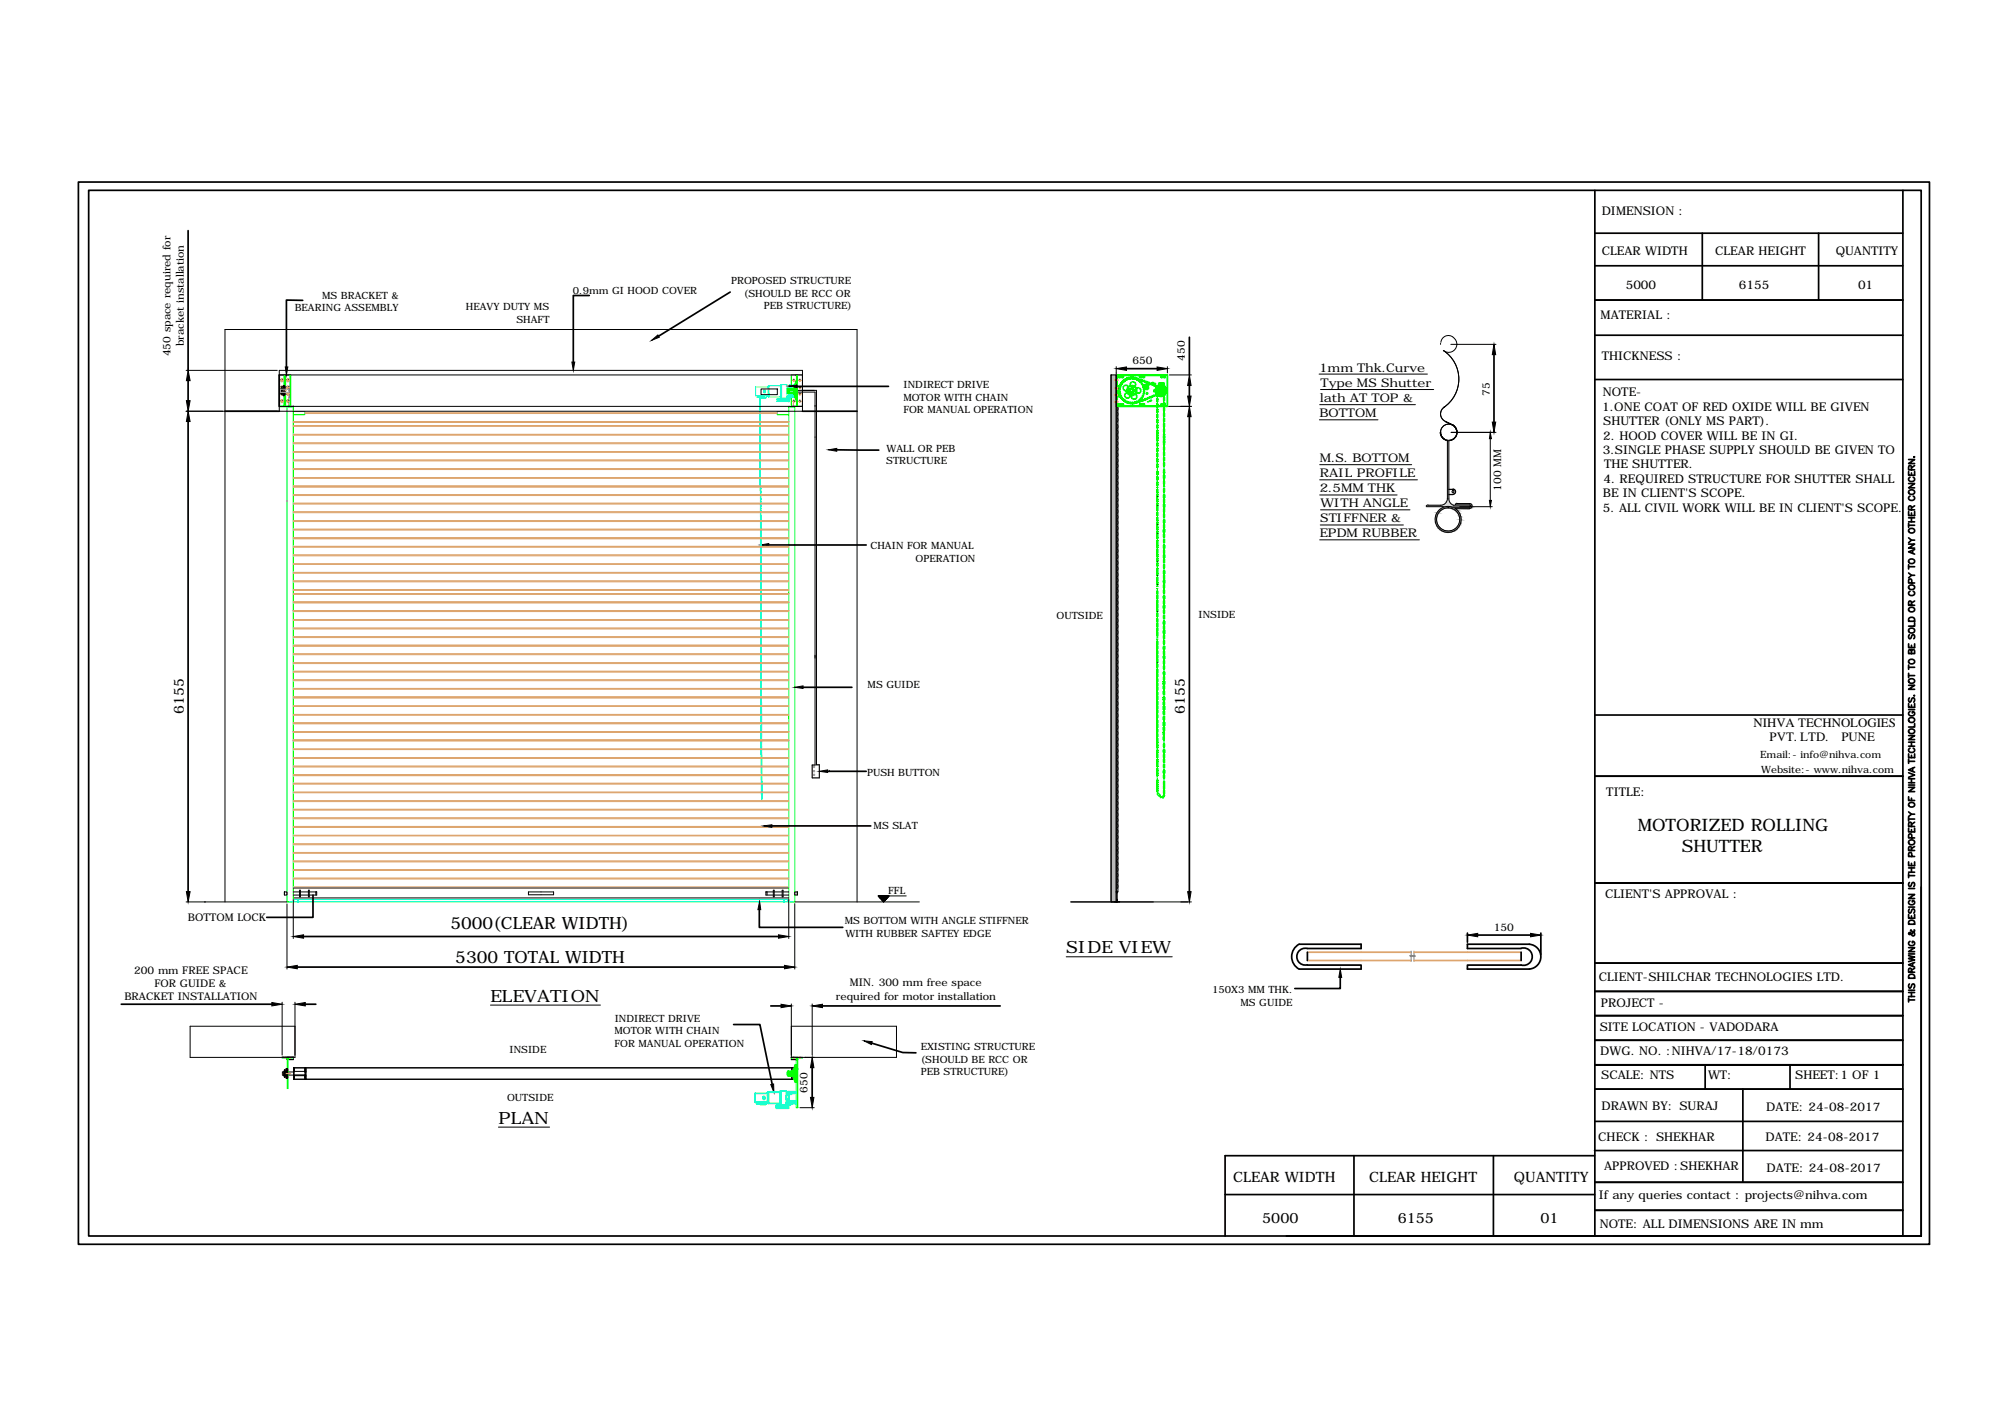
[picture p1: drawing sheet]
<svg xmlns="http://www.w3.org/2000/svg" width="297mm" height="210mm" viewBox="0 0 297 210" stroke-linecap="round" stroke-linejoin="round" font-family="sans-serif">
<defs><g id="words">
<g font-size="2.5">
<text x="242.6" y="123.1">MOTORIZED ROLLING</text>
<text x="249.1" y="126.3">SHUTTER</text>
<text x="66.7" y="137.6">5000(CLEAR WIDTH)</text>
<text x="67.5" y="142.6">5300 TOTAL WIDTH</text>
<text x="158" y="141.2">SIDE VIEW</text>
<text x="72.7" y="148.4">ELEVATION</text>
<text x="73.8" y="166.5">PLAN</text>
</g>
<g font-size="2.1">
<text x="27.2" y="105.7" transform="rotate(-90 27.2 105.7)">6155</text>
<text x="175.5" y="105.7" transform="rotate(-90 175.5 105.7)">6155</text>
<text x="182.7" y="175">CLEAR WIDTH</text>
<text x="202.8" y="175">CLEAR HEIGHT</text>
<text x="224.3" y="175">QUANTITY</text>
<text x="187" y="181.2">5000</text>
<text x="207.1" y="181.2">6155</text>
<text x="228.2" y="181.2">01</text>
</g>
<g font-size="1.9">
<text x="259.8" y="107.7">NIHVA TECHNOLOGIES</text>
<text x="262.2" y="109.8">PVT. LTD.</text>
<text x="272.8" y="109.8">PUNE</text>
</g>
<g font-size="1.8">
<text x="237.3" y="31.8">DIMENSION :</text>
<text x="237.3" y="37.8">CLEAR WIDTH</text>
<text x="254.1" y="37.8">CLEAR HEIGHT</text>
<text x="272" y="37.8">QUANTITY</text>
<text x="237.1" y="47.2">MATERIAL :</text>
<text x="240.8" y="42.9">5000</text>
<text x="257.6" y="42.9">6155</text>
<text x="275.3" y="42.9">01</text>
<text x="237.3" y="53.4">THICKNESS :</text>
<text x="195.4" y="55">1mm Thk.Curve</text>
<text x="195.5" y="59.6">lath AT TOP &amp;</text>
<text x="195.6" y="57.3">Type MS Shutter</text>
<text x="237.5" y="58.7">NOTE-</text>
<text x="195.5" y="61.8">BOTTOM</text>
<text x="237.4" y="60.8">1.ONE COAT OF RED OXIDE WILL BE GIVEN</text>
<text x="237.5" y="63">SHUTTER (ONLY MS PART).</text>
<text x="237.5" y="65.1">2. HOOD COVER WILL BE IN GI.</text>
<text x="195.5" y="68.5">M.S. BOTTOM</text>
<text x="195.5" y="70.7">RAIL PROFILE</text>
<text x="237.5" y="67.3">3.SINGLE PHASE SUPPLY SHOULD BE GIVEN TO</text>
<text x="237.5" y="71.5">4. REQUIRED STRUCTURE FOR SHUTTER SHALL</text>
<text x="237.6" y="69.4">THE SHUTTER.</text>
<text x="195.5" y="72.9">2.5MM THK</text>
<text x="195.6" y="77.4">STIFFNER &amp;</text>
<text x="195.6" y="75.1">WITH ANGLE</text>
<text x="237.5" y="73.7">BE IN CLIENT'S SCOPE.</text>
<text x="237.5" y="75.8">5. ALL CIVIL WORK WILL BE IN CLIENT'S SCOPE.</text>
<text x="195.5" y="79.6">EPDM RUBBER</text>
<text x="238" y="117.9">TITLE:</text>
<text x="237.8" y="133.1">CLIENT'S APPROVAL :</text>
<text x="236.9" y="145.3">CLIENT-SHILCHAR TECHNOLOGIES LTD.</text>
<text x="237.2" y="149.2">PROJECT -</text>
<text x="237" y="152.7">SITE LOCATION - VADODARA</text>
<text x="237.1" y="156.3">DWG. NO. :NIHVA/17-18/0173</text>
<text x="237.2" y="159.9">SCALE: NTS</text>
<text x="253" y="159.8">WT:</text>
<text x="266" y="159.9">SHEET:1 OF 1</text>
<text x="237.3" y="164.4">DRAWN BY: SURAJ</text>
<text x="261.7" y="164.5">DATE: 24-08-2017</text>
<text x="236.8" y="169">CHECK : SHEKHAR</text>
<text x="237.6" y="173.4">APPROVED :SHEKHAR</text>
<text x="261.5" y="169">DATE: 24-08-2017</text>
<text x="261.7" y="173.6">DATE: 24-08-2017</text>
<text x="236.9" y="177.6">If any queries contact : projects@nihva.com</text>
<text x="237" y="181.9">NOTE: ALL DIMENSIONS ARE IN mm</text>
</g>
<g font-size="1.6">
<text x="25.2" y="52.8" transform="rotate(-90 25.2 52.8)">450 space required for</text>
<text x="27.2" y="51.3" transform="rotate(-90 27.2 51.3)">bracket installation</text>
<text x="167.8" y="54">650</text>
<text x="175.5" y="53.5" transform="rotate(-90 175.5 53.5)">450</text>
<text x="220.7" y="58.6" transform="rotate(-90 220.7 58.6)">75</text>
<text x="222.4" y="72.7" transform="rotate(-90 222.4 72.7)">100 MM</text>
<text x="27.8" y="136.5">BOTTOM LOCK</text>
<text x="221.3" y="137.9">150</text>
<text x="18.4" y="148.1">BRACKET INSTALLATION</text>
<text x="19.9" y="144.2">200 mm FREE SPACE</text>
<text x="22.9" y="146.2">FOR GUIDE &amp;</text>
<text x="123.8" y="148.1">required for motor installation</text>
<text x="125.9" y="146.1">MIN. 300 mm free space</text>
<text x="119.6" y="161.8" transform="rotate(-90 119.6 161.8)">650</text>
</g>
<g font-size="1.5">
<text x="43.7" y="46.1">BEARING ASSEMBLY</text>
<text x="47.7" y="44.3">MS BRACKET &amp;</text>
<text x="69" y="45.9">HEAVY DUTY MS</text>
<text x="76.5" y="47.8">SHAFT</text>
<text x="84.9" y="43.6">0.9mm GI HOOD COVER</text>
<text x="108.3" y="42">PROPOSED STRUCTURE</text>
<text x="110.2" y="43.9">(SHOULD BE RCC OR</text>
<text x="113.2" y="45.8">PEB STRUCTURE)</text>
<text x="133.8" y="59.4">MOTOR WITH CHAIN</text>
<text x="133.9" y="57.5">INDIRECT DRIVE</text>
<text x="133.8" y="61.2">FOR MANUAL OPERATION</text>
<text x="131.3" y="68.8">STRUCTURE</text>
<text x="131.3" y="66.9">WALL OR PEB</text>
<text x="129" y="81.3">CHAIN FOR MANUAL</text>
<text x="135.7" y="83.2">OPERATION</text>
<text x="156.5" y="91.7">OUTSIDE</text>
<text x="177.6" y="91.5">INSIDE</text>
<text x="128.5" y="101.9">MS GUIDE</text>
<text x="260.8" y="112.3">Email:- info@nihva.com</text>
<text x="128.5" y="114.9">PUSH BUTTON</text>
<text x="260.9" y="114.5">Website:- www.nihva.com</text>
<text x="129.4" y="122.8">MS SLAT</text>
<text x="125.2" y="136.9">MS BOTTOM WITH ANGLE STIFFNER</text>
<text x="131.6" y="132.4">FFL</text>
<text x="125.2" y="138.8">WITH RUBBER SAFTEY EDGE</text>
<text x="179.6" y="147.1">150X3 MM THK.</text>
<text x="183.8" y="149">MS GUIDE</text>
<text x="75.5" y="156">INSIDE</text>
<text x="91" y="153.2">MOTOR WITH CHAIN</text>
<text x="91" y="155.1">FOR MANUAL OPERATION</text>
<text x="91.1" y="151.3">INDIRECT DRIVE</text>
<text x="136.4" y="155.5">EXISTING STRUCTURE</text>
<text x="136.4" y="157.4">(SHOULD BE RCC OR</text>
<text x="136.4" y="159.3">PEB STRUCTURE)</text>
<text x="75.1" y="163.1">OUTSIDE</text>
</g>
</g></defs>
<!-- layer: Guides -->
<path d="M165.4 60v73.6M165.6 60.2v71.9" fill="none" stroke="#000" stroke-width=".15"/>
<!-- layer: strips -->
<g fill="none" stroke="#000" stroke-width=".15">
<path d="M165.4 60.9l.2 .5-.2 .4 .2 .3v.3l-.2 .2M165.4 72l.2 .4-.2 .4 .2 .4-.2 .4 .2 .5-.2 .4 .2 .4-.2 .4 .2 .3v.3l-.2 .3 .2 .4-.2 .4 .2 .4-.2 .4M165.4 77.8l.2 .5-.2 .4 .2 .4-.2 .4 .2 .3v.3l-.2 .3 .2 .4-.2 .4M165.4 68.6l.2 .4-.2 .5 .2 .4-.2 .4 .2 .3v.3l-.2 .2 .2 .5-.2 .4M165.4 67l.2 .4-.2 .4M165.4 67.8l.2 .4-.2 .4M165.4 64.4l.2 .4-.2 .5 .2 .2v.3l-.2 .3 .2 .4-.2 .4M165.4 63.6l.2 .4-.2 .4M165.4 62.8l.2 .4-.2 .4M165.4 60.2l.2 .4-.2 .3M165.4 84.7l.2 .4-.2 .5 .2 .2v.3l-.2 .3M165.4 95l.2 .4-.2 .5 .2 .2v.3a.31 .31 0 0 0-.2 .3 .31 .31 0 0 0 .2 .3v.3l-.2 .3"/>
<path d="M165.4 93.2l.2 .5-.2 .4M165.4 91.5l.2 .4-.2 .5 .2 .2v.3l-.2 .3M165.4 89.7l.2 .4-.2 .5M165.4 88l.2 .4-.2 .5 .2 .2v.3l-.2 .3M165.4 81.2l.2 .4-.2 .4M165.4 82l.2 .4-.2 .5M165.4 86.4l.2 .4-.2 .4M165.4 83l.2 .4-.2 .4M165.4 83.8l.2 .4-.2 .4M165.4 99.4l.2 .2v.4a.31 .31 0 0 0-.2 .2 .31 .31 0 0 0 .2 .3v.4l-.2 .3 .2 .2v.3a.31 .31 0 0 0-.2 .3 .31 .31 0 0 0 .2 .3v.3l-.2 .3M165.4 97.7l.2 .2v.3a.31 .31 0 0 0-.2 .3 .31 .31 0 0 0 .2 .3v.3l-.2 .3M165.4 94.1l.2 .5-.2 .4"/>
<path d="M165.4 90.6l.2 .4-.2 .5M165.4 87.1l.2 .4-.2 .4M165.4 116l.2 .4-.2 .5M165.4 112.6l.2 .4-.2 .5M165.4 110.8l.2 .4-.2 .5M165.4 116.9l.2 .4-.2 .4 .2 .4-.2 .4 .2 .3v.3l-.2 .3 .2 .4-.2 .4M165.4 114.3l.2 .4-.2 .4M165.4 115.1l.2 .4-.2 .5M165.4 113.4l.2 .5-.2 .4M165.4 111.7l.2 .4-.2 .4M165.4 106.4l.2 .3v.3a.31 .31 0 0 0-.2 .3 .31 .31 0 0 0 .2 .2v.4l-.2 .3 .2 .2v.4a.31 .31 0 0 0-.2 .2 .31 .31 0 0 0 .2 .3v.4l-.2 .3M165.4 109.9l.2 .4-.2 .5"/>
<path d="M165.4 102.9l.2 .3v.3a.31 .31 0 0 0-.2 .3 .31 .31 0 0 0 .2 .2v.4l-.2 .3 .2 .2v.3a.31 .31 0 0 0-.2 .3 .31 .31 0 0 0 .2 .3v.4l-.2 .2M165.4 130.9l.2 .4-.2 .4M165.4 130l.2 .5-.2 .4M165.4 127.5l.2 .5-.2 .4 .2 .2v.4l-.2 .2 .2 .4-.2 .5M165.4 120.3l.2 .4-.2 .4 .2 .4-.2 .4 .2 .4-.2 .4 .2 .5-.2 .4 .2 .4-.2 .4 .2 .5-.2 .4 .2 .4-.2 .4M165.4 126.7l.2 .4-.2 .4M165.4 125.8l.2 .5-.2 .4"/>
</g>
<!-- layer: 0 -->
<g fill="none" stroke="#000" stroke-width=".15">
<path d="M27.6 54.9h13.5M41.4 55.5h77.5M41.4 54.9h77.5v6h-77.5zM112.7 57.6h2.5v.9h-2.5zM117.5 57.7h.5M118 57.8h3v55.5h.4v1.9h-1.1v-1.9h.4v-55.2h-2.7M164.6 55.5h.8v78.1h-.8zM164.6 55.5v78.1M165.4 54.3v.9M165.4 55.5v78.1M172.9 54.3v.9M173.2 55.5h3.3"/>
<path d="M195.4 55.4h16.1M195.5 59.9h14.2M195.6 57.7h16.8M213.4 51h.1M213.8 51.9a5.1 5.1 0 0 1 0 8.5M214.9 51h6.7M215.3 50a1.12 1.12 0 0 0-1.8 .7M215.3 50a1.21 1.21 0 0 1 .3 1.7 1.21 1.21 0 0 1-1.7 .2 5.1 5.1 0 0 1-.1 8.5M27.6 60.9h13.5M41.4 60.2h77.5M43.4 60.3h.1M120.7 60.2h.1"/>
<path d="M171.5 73.7h.1M171.5 75.1h.1M171.5 77.9h.1M171.5 79.2h.1M171.5 75.7h.1M173.1 60.2h3.4M195.5 62.2h8.6M195.5 68.8h13.6M195.5 71.1h14.5M195.5 73.3h11.5M195.5 80h14.8M195.6 77.8h12.3"/>
<path d="M195.6 75.5h13.3M211.3 75.1h9.8M211.6 74.8l-.2 .1-.1 .1M213.9 65a1.21 1.21 0 0 1 .2-2 1.21 1.21 0 0 1 1.7 1 1.21 1.21 0 0 0-1.8-1 1.21 1.21 0 0 0 0 2.1M214 60.3a1.21 1.21 0 0 0-.6 1.1 1.21 1.21 0 0 0 .7 1 1.21 1.21 0 0 1-.1-2.1M214.3 65.2l.1 .1M214.4 73.9a.99 .99 0 0 1-1 .9h-1.8M214.4 65.4v8.5M214.6 73.9a.99 .99 0 0 0 .7 .9h2.2M214.6 72.5h.7a.36 .36 0 0 1 .3 .3 .36 .36 0 0 1-.3 .4M214.6 65.3v8.6M214.6 72.5h.7"/>
<path d="M214.6 73.3h.7M215 64.1h6.6M215 75.1a1.93 1.93 0 0 0-2.4 2.2 1.93 1.93 0 0 0 3 1.2 1.93 1.93 0 0 0-.1-3.2M215.1 75.1h2.6M215.3 72.4a.4 .4 0 0 1 .4 .4 .4 .4 0 0 1-.4 .4h-.7M215.3 63a1.21 1.21 0 0 1-.1 2.1 1.21 1.21 0 0 1-1.8-1.1l.1 .1M215.3 63a1.25 1.25 0 0 1-.1 2.1 1.25 1.25 0 0 1-1.8-1.1M215.3 63l-1.2-.6 1.2 .6M215.6 75.4h2.1M215.7 74.8h2M215.9 74.5l-.3 .3M215.9 74.6h1.8"/>
<path d="M217.5 74.8l.2 .2M217.7 74.8l.2 .2-.2 .1M217.7 74.6a.36 .36 0 0 1 .4 .4 .36 .36 0 0 1-.4 .3M220.8 65v9.1M120.7 97.2h.1M171.4 98.2h.1M171.4 96.2h.1M171.4 97.5v.1M171.5 83.2h.1M171.5 85.3h.1M171.5 86.7h.1M171.5 90.7h.1"/>
<path d="M171.5 81.2h.1M171.5 82.6h.1M171.5 88.7h.1M171.5 90v.1M171.5 92.8v.1M171.5 94.2h.1M122.9 114.3h.1M171.4 105.7h.1M171.4 100.3v.1M171.4 101.7h.1M171.4 103.7h.1M171.4 105v.1"/>
<path d="M171.4 107.8v.1M171.4 109.2h.1M171.5 110.4h.1M171.5 112.3h.1M171.5 113.6v.1M27.6 133.6h14.9M33.3 133.6v-84.8h93.7v84.8M42.1 132.1h.4v.5h-.4zM42.1 132.1v.5M42.5 133.9v9.7M43.4 133.3v5.7M43.4 133h73.5"/>
<path d="M43.4 131.5h73.4M43.4 132.1h1M43.4 132.6h1M44.4 131.9h.1v.9h-.1zM44.5 132.1h1.2M44.5 132.6h1.2M45.7 131.9h.1v.9h-.1zM45.8 132.1h1.1v.5h-1.1M46.8 132.1v.5M78.3 132.1h3.7v.4h-3.7zM113.6 132.1v.5M114.6 132.1h-1.1v.5h1.1"/>
<path d="M114.6 131.9h.1v.9h-.1zM114.7 132.1h1.2M114.7 132.6h1.2M115.9 131.9h.1v.9h-.1zM116 132.1h.9M116 132.6h.9M116.9 133.3v5.7M117.7 132.1h.4v.5h-.4zM117.7 133.6h18.5M117.7 133.9v9.7M118.1 132.1v.5M130.1 132.7l.1 .1v-.1v.1"/>
<path d="M130.1 132.7h4.2M130.1 132.7l.8 .9M130.2 132.7v.1M130.3 132.7l-.1 .2M130.3 132.7v.2zM130.4 132.7l-.1 .2M130.4 133v-.3v.3M130.4 133.1l.1-.4-.1 .4M130.4 132.7v.3zM130.5 132.7l-.1 .3zM130.5 132.7l-.1 .4M130.5 133.1l.1-.4-.1 .4"/>
<path d="M130.6 132.7l-.2 .4zM130.6 132.7l-.1 .4 .2-.4-.2 .5 .2-.5M130.6 133.2l.1-.5-.1 .5M130.6 133.3l.2-.6-.2 .6M130.7 132.7l-.2 .5M130.7 133.4l.3-.7-.3 .7M130.8 132.7l-.2 .6M130.8 132.7l-.1 .6M130.8 133.5l.3-.8-.3 .8M130.9 132.7l-.2 .7zM130.9 133.5l.2-.8-.2 .8M130.9 132.7l-.2 .7"/>
<path d="M131 132.7l-.2 .8M131 133.4l.2-.7-.2 .8M131.1 132.7l-.2 .9 .3-.9-.3 .9M131.2 132.7l-.2 .8M131.2 133.4l.1-.7-.1 .7M131.2 133.3l.1-.6-.1 .6M131.3 132.7l-.2 .7M131.3 133.1l.2-.4-.2 .4M131.3 132.7l-.1 .6 .2-.6M131.4 133.1l.1-.4-.1 .4M131.4 132.7l-.1 .5zM131.5 132.7l-.1 .3"/>
<path d="M131.5 133v-.3v.3M131.5 132.7v.3M131.5 132.7v.2zM131.6 132.7l-.1 .2zM131.6 132.8v-.1v.1M131.6 132.7l-.1 .1M131.6 132.7v.1M131.6 132.8h.1M131.7 132.8h.1M131.7 132.7l-.8 .9M158.6 133.6h17.9M165.4 132.2h.1"/>
<path d="M165.4 132.1l.1-.1 .1 .2M165.5 133.6h-.3M165.5 132.4v1.2M165.5 133.2v.4h.4M165.6 132.2l-.2 .2 .1 1.2M165.6 132.1l-.1-.1-.1 .2M165.6 132.2l-.1 .1M41.8 156.6h1.6v.4h-.9v-.4M41.8 148.5v7.8M43.4 156.7h-.8v.2h.8M43.5 158.2h.1M43.5 158.3l.1-.1-.1 .1"/>
<path d="M43.5 159.3h.1M43.5 159.4l.1-.1-.1 .2M43.5 159.7l.1-.1-.1 .1M43.5 159.9l.1-.2-.1 .2M43.5 158.3l.1-.1v1.7M43.5 158.2h74M43.5 158.2h74v1.7h-74zM43.5 159.9h74M43.6 158.3l-.1 .2M43.6 158.5l-.1 .1M43.6 158.6l-.1 .1 .1-.1-.1 .1h1.7l.1-.1M43.6 158.7h.1"/>
<path d="M43.6 159.4l-.1 .2M43.6 159.9h.1M43.6 158.2l-.1 .2M43.6 158.3l-.1 .1M43.6 158.4l-.1 .1M43.6 158.5l-.1 .2M43.6 158.7h-.1M43.6 159.4l-.1 .1M43.6 159.5l-.1 .1M43.6 159.6l-.1 .1M43.6 159.6l-.1 .2M43.6 159.7l-.1 .1"/>
<path d="M43.6 159.8l-.1 .1M43.6 159.8v.1M43.6 158.8h-1.8v.5h3.5l-.1 .1M43.7 148.5v8.1h-15.5v-4.6h15.5M45.2 158.5l.1-.1-.1 .1M45.2 158.6l.1-.1-.1 .1M45.2 159.3h.1M45.2 159.5l.1-.2-.1 .2M45.2 159.6l.1-.1-.1 .1M45.2 159.9l.1-.1-.1 .1M45.2 158.2v1.7M45.2 158.3l.1-.1v1.7"/>
<path d="M45.3 158.2h-.1M45.3 159.3h-.1h-1.7M45.3 158.2l-.1 .2M45.3 158.6l-.1 .2 .1-.1-.1 .1h.1M45.3 158.8h.1M45.3 159.6l-.1 .2M45.3 159.9h.1M45.3 158.3l-.1 .2M45.3 158.4l-.1 .1M45.3 158.5l-.1 .1M45.3 158.5l-.1 .2M45.3 158.7l-.1 .1"/>
<path d="M45.3 159.3l-.1 .1M45.3 159.4l-.1 .2M45.3 159.5l-.1 .1M45.3 159.6l-.1 .1M45.3 159.7l-.1 .1M45.3 159.7l-.1 .2M45.3 159.8l-.1 .1M72.7 148.9h16.3M117.2 152h15.6v4.6h-15.6M117.2 148.7v8.3h1v-.4M117.2 156.7h.8v.2h-.8M117.3 158.2v.5"/>
<path d="M117.3 159.4v.5M120.3 148.7v7.6M158 141.7h15.7M73.8 167h7.6M118.5 164.1h2.1"/>
<circle cx="214.5" cy="76.9" r="1.71"/>
<circle cx="215.3" cy="72.8" r=".15"/>
</g>
<!-- layer: labeling -->
<g fill="none" stroke="#0f0" stroke-width=".15">
<path d="M171.4 57.8a.57 .57 0 0 1 .7-.5 .57 .57 0 0 1 .4 .7M171.5 59.8l-.1 .4 .1 .1v-.1M171.5 59.8v.4M171.5 58.2l-.2 .1v.4l.2 .1M171.5 59l-.2 .1v.4l.2 .1M171.5 59.8l-.2 .1v.3l.2 .2M171.5 57.9v.3M171.5 58.8v.2M171.5 59.6v.2M171.5 59v.1M171.5 58.2v.1M171.5 58.3v.4"/>
<path d="M171.5 59.1v.5M171.5 58.3h-.1v.4l.1 .1v-.1M171.5 59.1v-.1l-.1 .1v.3l.1 .1v-.1M171.5 58.7v.1M172.4 58l.2 .1v.4l-.2 .1v-.1zM172.4 58.8l.2 .1v.4l-.2 .1M172.4 59.6l.2 .1v.4l-.2 .1M172.4 58l.1 .1-.1 .4zM172.4 59.6l.1 .1-.1 .4zM172.4 58.8v.1v.5M172.4 59.6v.1v.5M172.4 58.6v.2"/>
<path d="M172.4 59.4v.2M172.5 59.3v-.4l-.1-.1v.6M171.3 64.2l.2 .1M171.3 64.9l.2 .1M171.3 72.2l.2 .1M171.3 79.7l.2 .1M171.4 74.6v.3l.1 .1v-.1M171.4 64.1l.1 .1v-.1M171.4 64.9l.1 .1M171.4 64.9l.1-.1v.1M171.4 72.2h.1v.1M171.4 79.7l.1 .1"/>
<path d="M171.5 61.3v.1v.5M171.5 62.1v.1v.5M171.5 62.9v.1v.5M171.5 63.7v.1v.7v.1M171.5 64.5v.1v.7v.1M171.5 66.3v.5M171.5 67.9v.5M171.5 69.8v.5M171.5 71.4v.1v.4M171.5 73.1v.1v.5M171.5 75.1v.1v.5M171.5 77.3v.6"/>
<path d="M171.5 78.6v.1v.5M171.5 80v.1v.5M171.5 60.5l-.2 .2v.3l.2 .1M171.5 61.3l-.2 .1v.4l.2 .1M171.5 62.1l-.2 .1v.4l.2 .1M171.5 62.9l-.2 .1v.4l.2 .1M171.5 63.7l-.2 .1v.7l.2 .1M171.5 64.5l-.2 .1v.7l.2 .1M171.5 65.5l-.2 .2v.3l.2 .1M171.5 66.3l-.2 .1v.4l.2 .1M171.5 67.1l-.2 .1v.4l.2 .1M171.5 67.9l-.2 .1v.4l.2 .1"/>
<path d="M171.5 68.7l-.2 .1v.4l.2 .1M171.5 69.8l-.2 .1v.4l.2 .1M171.5 70.5l-.2 .2v.3l.2 .2v-.2M171.5 71.4l-.2 .1v.3l.2 .1M171.5 72.5l-.2 .1v.3l.2 .2M171.5 73.1l-.2 .1v.4l.2 .1M171.5 73.8l-.2 .1v.4l.2 .1M171.5 74.5l-.2 .1v.4l.2 .1M171.5 75.1l-.2 .1v.4l.2 .1M171.5 75.8l-.2 .1v.4l.2 .1M171.5 76.6l-.2 .1v.4l.2 .1M171.5 77.3h-.2v.5l.2 .1"/>
<path d="M171.5 78l-.2 .1v.3l.2 .2M171.5 78.6l-.2 .1v.4l.2 .1M171.5 79.3l-.2 .1v.4M171.5 80l-.2 .1v.4l.2 .1M171.5 61.3l-.1 .1 .1 .5M171.5 62.9l-.1 .1 .1 .5M171.5 64.5l-.1 .1v.6l.1 .1v-.1M171.5 69.8l-.1 .5h.1M171.5 71.4l-.1 .1 .1 .4M171.5 73.9l-.1 .4 .1 .1v-.1M171.5 75.1l-.1 .1 .1 .5M171.5 60.4v.1"/>
<path d="M171.5 61.1v.2M171.5 61.9v.2M171.5 62.7v.2M171.5 63.5v.2M171.5 64.3v.2M171.5 64.6v.2M171.5 65v.2M171.5 65.4v.1M171.5 66.1v.2M171.5 66.9v.2M171.5 67.7v.2M171.5 68.5v.2"/>
<path d="M171.5 69.3v.5M171.5 70.4v.1M171.5 71.9v.2M171.5 72.3v.2M171.5 73.1h.1M171.5 73.7v.1M171.5 74.4v.1M171.5 75.1h.1M171.5 75.7v.1M171.5 76.4v.2M171.5 77.2v.1M171.5 77.9v.1"/>
<path d="M171.5 78.6h.1M171.5 79.2v.1M171.5 79.8v.2M171.5 60.5v.2M171.5 64v.1M171.5 64l-.2 .1M171.5 64l-.1 .1M171.5 64.8v.1M171.5 64.8l-.2 .1M171.5 70.5v.2M171.5 65.5v.2M171.5 67.1v.1"/>
<path d="M171.5 68.7v.1M171.5 72.5v.1M171.5 73.8v.2M171.5 74.5v.1M171.5 75.8v.1M171.5 76.6v.1M171.5 78v.1M171.5 79.3v.1M171.5 60.7v-.1l-.1 .1v.3l.1 .1v-.1M171.5 60.7v.4M171.5 65.7v.4M171.5 67.2v.5"/>
<path d="M171.5 68.8v.4M171.5 70.7v.3M171.5 72.6v.3M171.5 73.9v.4M171.5 74.6v.5M171.5 75.9v.4M171.5 76.7v.4M171.5 78.1v.3M171.5 79.4v.4M171.5 62.2v-.1l-.1 .1v.4l.1 .1v-.1M171.5 63.8v-.1l-.1 .1v.7l.1 .1M171.5 65.7v-.1l-.1 .1 .1 .4"/>
<path d="M171.5 66.5v-.1l-.1 .1v.3l.1 .1v-.1M171.5 67.2v-.1l-.1 .1 .1 .5M171.5 68v-.1l-.1 .1v.4l.1 .1v-.1M171.5 68.8v-.1l-.1 .1v.4h.1M171.5 70.7v-.1l-.1 .1v.3l.1 .1v-.1M171.5 72.6h-.1v.3l.1 .1v-.1M171.5 73.2h-.1v.4l.1 .1v-.1M171.5 75.9h-.1v.4h.1M171.5 76.7h-.1v.4l.1 .1v-.1M171.5 77.4v-.1l-.1 .1v.3l.1 .1v-.1M171.5 78.1h-.1v.3l.1 .1v-.1M171.5 78.7h-.1v.4l.1 .1v-.1"/>
<path d="M171.5 79.4h-.1v.4M171.5 60.2v.2M171.5 64.9v.1M171.5 64.2v.1M171.5 70.3v.1M171.5 69.2v.1M171.5 66.8v.1M171.5 68.4v.1M171.5 72.9v.2M171.5 74.3v.1M171.5 76.3v.1M171.5 77.1v.1"/>
<path d="M171.5 78.4v.2M171.5 79.7v.1M172.4 78.4h.1v.4l-.1 .1v-.1M172.4 78.4v.4M172.4 64.8v.1M172.4 64.3v.1M172.4 78.8v.2M172.4 77.8v.4M172.4 64v.1M172.4 64.7v.1l.1-.1M172.4 60.4l.2 .1v.3l-.2 .2M172.4 61.1l.2 .2v.3l-.2 .1"/>
<path d="M172.4 61.9l.2 .1v.4l-.2 .1M172.4 62.7l.2 .1v.4l-.2 .1M172.4 63.5l.2 .1v.4l-.2 .1M172.4 64.3h.2v.8l-.2 .1M172.4 65.1l.2 .1v.7l-.2 .1M172.4 66.2l.2 .1v.3l-.2 .1M172.4 66.9l.2 .1v.4l-.2 .1M172.4 67.7l.2 .1v.4l-.2 .1M172.4 68.5l.2 .1v.4l-.2 .1M172.4 69.6h.2v.5l-.2 .1M172.4 70.4h.2v.4l-.2 .2M172.4 71.2l.2 .1v.4l-.2 .1v-.1z"/>
<path d="M172.4 72.3l.2 .1v.4l-.2 .1M172.4 73.2l.2 .1v.4l-.2 .1v-.1zM172.4 73.9l.2 .1v.4l-.2 .1M172.4 74.6l.2 .1v.4l-.2 .1v-.1zM172.4 75.3l.2 .1v.4l-.2 .1M172.4 76.1l.2 .1v.4l-.2 .1M172.4 77h.2v.4l-.2 .2M172.4 77.7l.2 .1v.3l-.2 .2v-.2zM172.4 78.4h.2v.4l-.2 .2M172.4 79.1l.2 .1v.3l-.2 .1M172.4 79.8l.2 .2v.3l-.2 .1M172.4 60.4l.1 .4"/>
<path d="M172.4 61.2l.1 .1-.1 .4zM172.4 61.9l.1 .1-.1 .5zM172.4 62.7l.1 .1-.1 .4zM172.4 63.5l.1 .1v.7h-.1zM172.4 64.3l.1 .1v.7l-.1 .1zM172.4 65.4l.1 .1-.1 .4zM172.4 66.2l.1 .1-.1 .4M172.4 67l.1 .1-.1 .4zM172.4 68.5l.1 .1-.1 .4zM172.4 69.6h.1l-.1 .5zM172.4 70.4l.1 .1-.1 .4zM172.4 71.2l.1 .1-.1 .4z"/>
<path d="M172.4 72.4l.1 .1-.1 .4zM172.4 73.2l.1 .1v.4h-.1zM172.4 74h.1l-.1 .5zM172.4 74.6v.5h.1v-.4M172.4 75.4h.1l-.1 .5zM172.4 76.1l.1 .1-.1 .5M172.4 77l.1 .1-.1 .4zM172.4 77.7l.1 .1-.1 .4M172.4 79.1l.1 .1-.1 .4M172.4 79.9l.1 .1-.1 .4zM172.4 60.4v.1v.5M172.4 61.1v.2v.4"/>
<path d="M172.4 61.9v.1v.5M172.4 62.7v.1v.5M172.4 63.5v.1v.5M172.4 64.3v.8v.1M172.4 65.1v.1v.7v.1M172.4 66.2v.1v.4M172.4 66.9v.1v.5M172.4 67.7v.1v.5M172.4 68.5v.1v.5M172.4 69.6v.6M172.4 70.4v.6M172.4 72.3v.1v.5"/>
<path d="M172.4 73.9v.1v.5M172.4 75.3v.1v.5M172.4 76.1v.1v.5M172.4 77v.6M172.4 79.1v.1v.4M172.4 79.8v.2v.4M172.4 60.4v.5M172.4 66.2v.5M172.4 67.7v.6M172.4 76.1v.6M172.4 60.2v.2M172.4 61v.1"/>
<path d="M172.4 61.7v.2M172.4 62.5v.2M172.4 63.3v.2M172.4 64.1v.2M172.4 64.4v.2M172.4 64.9v.2M172.4 65.2v.2M172.4 66v.2M172.4 66.7v.2M172.4 67.5v.2M172.4 68.3v.2M172.4 69.1v.5"/>
<path d="M172.4 70.2v.2M172.4 71h.1M172.4 71.8v.2M172.4 72.1v.2M172.4 72.9v.3M172.4 73.8v.1M172.4 74.5v.1M172.4 75.2v.1M172.4 75.9v.2M172.4 76.7v.3M172.4 77.6v.1M172.4 78.2v.2"/>
<path d="M172.4 79v.1M172.4 79.7v.1M172.4 65.1l.1 .1M172.4 65.1v.1M172.4 64.6l.2 .1M172.4 64.6l.1 .1M172.4 64.6v.1M172.4 65.4h.2M172.4 65.4h.1M172.4 72v.1M172.4 72l.2 .1h-.2M172.4 72l.1 .1"/>
<path d="M172.4 78.4h.1M172.5 67.8l-.1 .5M172.5 64l-.1 .1M172.6 64.8l-.2 .1M172.6 64.3l-.2 .1M171.3 95.1v.4l.2 .2v.4l-.1 .1M171.3 95.7l.1 .5M171.3 96.4v.4M171.3 97.1l.1 .4M171.3 98.4v.4M171.3 99.2l.1 .5M171.3 99.9v.3"/>
<path d="M171.3 87.2l.2 .1M171.3 95.1l.1-.1 .1 .1v.3l-.1 .1-.1-.1M171.3 95.7l.1-.1 .1 .1-.1 .5M171.3 96.4h.1h.1l-.1 .5M171.3 97.1l.1-.1 .1 .1-.1 .4M171.3 97.7h.1h.1v.4l-.1 .1-.1-.1M171.3 98.4h.2v.4l-.1 .1-.1-.1M171.3 96.8l.1 .1M171.3 98.1l.1 .1M171.3 98.8l.1 .1M171.4 82.1v.4h.1M171.4 90.6v-.4h.1v.5"/>
<path d="M171.4 86.9l.1-.1v.1M171.4 87.2h.1M171.4 94.4l.1-.1v.1M171.4 95l.1 .1v.4l-.2 .2M171.4 96.3l.1 .1v.4l-.1 .1M171.4 96.9l.1 .2v.4h-.1M171.4 97.6l.1 .1v.4l-.1 .1M171.4 98.3l.1 .1v.4l-.1 .1M171.4 99.1l.1 .1v.4l-.1 .1M171.4 99.7l.1 .2v.3l-.1 .1-.1-.1M171.4 97.6l-.1 .5M171.4 94.8v.2"/>
<path d="M171.4 96.2v.1M171.4 96.9h.1M171.4 97.6h.1M171.4 98.2v.1M171.4 98.9v.2M171.4 99.7h.1M171.4 95l-.1 .1M171.4 96.3l-.1 .1M171.4 96.9l-.1 .2M171.4 98.3l-.1 .1M171.4 99.1l-.1 .1M171.4 99.7l-.1 .2"/>
<path d="M171.4 99.8l-.1 .1M171.5 81.3v.1v.5M171.5 83.4v.5M171.5 84.1v.1v.5M171.5 85.5v.1v.5M171.5 87.5v.1v.5M171.5 88.1v.1v.5l-.2-.1v-.4zM171.5 88.8v.1v.5M171.5 89.5v.1v.4M171.5 90.1v.1v.5M171.5 90.8v.1v.5M171.5 91.6v.1v.5"/>
<path d="M171.5 92.2v.2v.4h-.2v-.4zM171.5 93v.6M171.5 93.6v.1v.5l-.2-.1v-.4zM171.5 80.6l-.2 .1v.4l.2 .1v-.1M171.5 81.3l-.2 .1v.4l.2 .1M171.5 82l-.2 .1v.4l.2 .1M171.5 82.6l-.2 .1v.4l.2 .1M171.5 83.4h-.2v.4l.2 .1M171.5 84.1l-.2 .1v.4l.2 .1M171.5 84.8l-.2 .1v.4h.2M171.5 85.5l-.2 .1v.4l.2 .1M171.5 86.1l-.2 .1v.4l.2 .1v-.1"/>
<path d="M171.5 87.5l-.2 .1v.4l.2 .1M171.5 88.8l-.2 .1v.4l.2 .1M171.5 89.5l-.2 .1v.4h.2M171.5 90.1l-.2 .1v.4l.2 .1M171.5 90.8l-.2 .1v.4l.2 .1M171.5 91.6l-.2 .1v.4l.2 .1M171.5 93h-.2v.5l.2 .1M171.5 83.4h-.1l.1 .5M171.5 87.5v.5l-.1-.4M171.5 88.1v.5h-.1zM171.5 88.9v.5l-.1-.5M171.5 89.5v.5h-.1v-.4"/>
<path d="M171.5 90.8l-.1 .1 .1 .5M171.5 91.7v.5l-.1-.1zM171.5 92.3v.5h-.1zM171.5 93v.5l-.1-.1zM171.5 93.6v.5h-.1zM171.5 80.6h.1M171.5 81.2v.1M171.5 81.9v.1M171.5 82.6h.1M171.5 83.2v.2M171.5 83.9v.2M171.5 84.7v.1"/>
<path d="M171.5 85.3v.2M171.5 86.1h.1M171.5 86.7v.1M171.5 87.3v.2M171.5 88.1h.1M171.5 88.7v.1M171.5 89.4v.1M171.5 90v.1M171.5 90.7v.1M171.5 91.4v.2M171.5 92.2h.1M171.5 92.9v.1"/>
<path d="M171.5 93.6h.1M171.5 94.2v.1M171.5 80.6v.1M171.5 82v.1M171.5 82.6v.1M171.5 84.8v.1M171.5 86.1v.1M171.5 86.8v.1M171.5 86.8l-.2 .1M171.5 90.8v.6M171.5 94.3v.1M171.5 94.3l-.2 .1"/>
<path d="M171.5 99.2v.4l-.1 .1-.1-.1M171.5 99.9v.3h-.2M171.5 94.7h-.1h-.1l.1 .1M171.5 80.7v.4M171.5 82.1v.4M171.5 82.7v.4M171.5 84.9v.4M171.5 86.2v.4M171.5 80.1v-.1l-.1 .1v.3l.1 .1v-.1M171.5 80.7v-.1l-.1 .1v.4h.1M171.5 81.4h-.1v.4l.1 .1v-.1M171.5 82.7h-.1v.4l.1 .1v-.1"/>
<path d="M171.5 84.2h-.1v.4l.1 .1v-.1M171.5 84.9v-.1l-.1 .1v.3l.1 .1v-.1M171.5 85.6v-.1l-.1 .1v.3l.1 .1v-.1M171.5 86.2v-.1l-.1 .1v.4h.1M171.5 82.5v.1M171.5 83.1v.1M171.5 87.2v.1M171.5 94.7l-.1 .1M172.4 86.7h.1v.3l-.1 .1v-.1M172.4 87.5v-.1l.1 .1v.3h-.1M172.4 89v-.1l.1 .1v.4h-.1M172.4 90.4v-.1l.1 .1v.4h-.1"/>
<path d="M172.4 91.2v-.1l.1 .1v.4l-.1 .1v-.1M172.4 92.1v-.1l.1 .1v.4h-.1M172.4 94.2v-.1l.1 .1v.3l-.1 .1v-.1M172.4 95v-.1l.1 .1v.3h-.1M172.4 95.8h.1v.4l-.1 .1v-.1M172.4 96.5v-.1l.1 .1-.1 .5M172.4 97.2h.1v.4l-.1 .1v-.1M172.4 97.9v-.1l.1 .1-.1 .5M172.4 98.7v-.1l.1 .1v.4h-.1M172.4 85.9v.5M172.4 86.7v.3M172.4 87.5v.3"/>
<path d="M172.4 89v.4M172.4 90.4v.4M172.4 92.1v.4M172.4 92.8v.4M172.4 93.4v.5M172.4 95v.3M172.4 95.8v.4M172.4 96.5v.5M172.4 97.2v.4M172.4 97.9v.5M172.4 99.6v.3M172.4 87v.2"/>
<path d="M172.4 89.4v.1M172.4 87.8v.1M172.4 88.7v.1M172.4 90.8v.1M172.4 90.1v.1M172.4 93.1v.2M172.4 91.6v.1M172.4 92.5h.1M172.4 93.8v.1M172.4 94.5v.2M172.4 96.2v.1M172.4 95.3v.1"/>
<path d="M172.4 97.6v.1M172.4 99.1v.1M172.4 83.7h.1l-.1 .5zM172.4 80.7l.2 .1v.4l-.2 .1M172.4 81.4l.2 .1v.4l-.2 .1M172.4 82.1l.2 .1v.4l-.2 .1M172.4 82.8l.2 .1v.4l-.2 .1M172.4 83.6l.2 .1v.4l-.2 .1M172.4 84.5l.2 .1v.4h-.2M172.4 85.2l.2 .1v.3l-.2 .2M172.4 85.9h.2v.5h-.2M172.4 86.6l.2 .1v.3l-.2 .2"/>
<path d="M172.4 87.3l.2 .2v.3l-.2 .1M172.4 88.2l.2 .1v.4l-.2 .1M172.4 88.9l.2 .1v.4l-.2 .1M172.4 89.6l.2 .1v.4l-.2 .1M172.4 90.3l.2 .1v.4l-.2 .1M172.4 91.1l.2 .1v.4l-.2 .1M172.4 91.9l.2 .2v.4h-.2M172.4 92.7l.2 .1v.4l-.2 .1M172.4 93.3l.2 .1v.5h-.2M172.4 94.1h.2v.4l-.2 .2M172.4 94.8l.2 .2v.3l-.2 .1M172.4 95.7l.2 .1v.4l-.2 .1"/>
<path d="M172.4 96.4l.2 .1v.4l-.2 .1M172.4 97.1l.2 .1v.4l-.2 .1M172.4 97.8l.2 .1v.4l-.2 .1M172.4 98.6l.2 .1v.4l-.2 .1M172.4 99.4l.2 .2v.3l-.2 .1v-.1M172.4 80.7l.1 .1-.1 .5M172.4 81.4l.1 .1v.4l-.1 .1zM172.4 82.1l.1 .1-.1 .5M172.4 82.8v.6l.1-.1v-.4M172.4 84.5l.1 .1-.1 .4zM172.4 85.2l.1 .1-.1 .4zM172.4 85.9l.1 .4-.1 .1v-.1"/>
<path d="M172.4 88.2l.1 .5-.1 .1v-.1M172.4 89.6l.1 .5-.1 .1v-.1M172.4 92.7l.1 .1-.1 .4M172.4 93.4l.1 .1-.1 .4M172.4 80.7v.1v.5M172.4 81.4v.1v.5M172.4 82.1v.1v.5M172.4 82.8v.1v.5M172.4 83.6v.1v.5M172.4 84.5v.1v.4M172.4 85.2v.1v.5M172.4 88.2v.5"/>
<path d="M172.4 89.6v.5M172.4 91.1v.5M172.4 94.1v.4M172.4 98.6v.5M172.4 80.7v.6M172.4 82.1v.6M172.4 80.4v.3M172.4 81.3v.1M172.4 82v.1M172.4 82.7v.1M172.4 83.4v.2M172.4 84.2v.3"/>
<path d="M172.4 85v.2M172.4 85.8v.1M172.4 86.4v.2M172.4 87.2v.1M172.4 87.9v.3M172.4 88.8v.1M172.4 89.5v.1M172.4 90.2v.1M172.4 90.9v.2M172.4 91.7v.2M172.4 92.5v.2M172.4 93.3h.1"/>
<path d="M172.4 93.9v.2M172.4 94.7v.1M172.4 95.4v.3M172.4 96.3v.1M172.4 97v.1M172.4 97.7v.1M172.4 98.4v.2M172.4 99.2v.2M172.4 85.9v.1M172.4 86.6v.1M172.4 87.3v.2M172.4 88.9v.1"/>
<path d="M172.4 90.3v.1M172.4 91.9v.2M172.4 92.7v.1M172.4 93.3v.2M172.4 95.7v.1M172.4 94.8v.2M172.4 96.4v.1M172.4 97.1v.1M172.4 97.8v.1M172.4 99.4v.2M172.4 99.5v.1M172.5 99.6v.3h-.1"/>
<path d="M171.3 100.6l.1 .4M171.3 101.2v.4M171.3 101.9v.4M171.3 102.6v.4M171.3 103.9v.4M171.3 105.9v.4M171.3 106.7l.1 .5M171.3 107.4l.1 .4M171.3 108.1l.1 .4M171.3 109.4v.7l.2 .1M171.3 109.4l.1-.1 .1 .1v.6v.1zM171.3 100.6l.1-.1 .1 .1v.3l-.1 .1-.1-.1"/>
<path d="M171.3 102.6l.1-.1 .1 .1v.4h-.2M171.3 103.9l.1-.1 .1 .1v.4h-.2M171.3 105.2h.1h.1v.4l-.1 .1-.1-.1M171.3 105.9h.2v.4l-.1 .1-.1-.1M171.3 106.7l.1-.1 .1 .1v.4h-.1h-.1M171.3 107.4l.1-.1 .1 .1-.1 .4M171.3 103h.1M171.3 104.3l.1 .1M171.3 105.6l.1 .1M171.3 106.3l.1 .1M171.4 112.5v.4h.1M171.4 114.5v.4h.1"/>
<path d="M171.4 100.5l.1 .1v.4h-.1M171.4 101.1l.1 .1v.4l-.1 .1-.1-.1M171.4 101.8l.1 .1v.4M171.4 102.4l.1 .2v.4h-.1M171.4 103.1l.1 .1v.4l-.1 .1M171.4 103.8l.1 .1v.4l-.1 .1M171.4 104.5l.1 .1v.3l-.1 .1M171.4 105.1l.1 .1v.4l-.1 .1M171.4 105.8l.1 .1v.4l-.1 .1M171.4 106.6l.1 .1v.4l-.1 .1M171.4 107.2l.1 .2v.3l-.1 .1M171.4 108l.1 .1v.4h-.1"/>
<path d="M171.4 108.6l.1 .1v.4l-.1 .1M171.4 109.3l.1 .1v.7v.1M171.4 103.1l-.1 .1 .1 .5M171.4 104.5l-.1 .1 .1 .4M171.4 105.1l-.1 .5M171.4 108.6l-.1 .1 .1 .5M171.4 115l.1 .5M171.4 103.1l.1 .1-.1 .5M171.4 104.5l.1 .1-.1 .4M171.4 108.6l.1 .1-.1 .5M171.4 100.4v.1M171.4 101v.1"/>
<path d="M171.4 101.7v.1M171.4 102.3v.1M171.4 103v.1M171.4 103.7v.1M171.4 104.4v.1M171.4 105.1h.1M171.4 105.7v.1M171.4 106.4v.2M171.4 107.2h.1M171.4 107.9v.1M171.4 108.5v.1M171.4 109.2v.1"/>
<path d="M171.4 100.5l-.1 .1M171.4 101.1l-.1 .1M171.4 101.8l-.1 .1M171.4 102.4l-.1 .2M171.4 103.8l-.1 .1M171.4 105.8l-.1 .1M171.4 108l-.1 .1M171.4 106.6l-.1 .1M171.4 107.2l-.1 .2M171.4 109.3l-.1 .1M171.5 116.1h.1M171.5 110.3v.4"/>
<path d="M171.5 111v.1v.5M171.5 113.7v.5M171.5 114.4l-.2 .1v.4l.2 .1v-.5M171.5 115.5v.5l-.2 .2v.4l.2 .1M171.5 110.3l-.2 .1v.3l.2 .2M171.5 111l-.2 .1v.4l.2 .1M171.5 111.7l-.2 .1v.4l.2 .1v-.1M171.5 112.4l-.2 .1v.4l.2 .1M171.5 113l-.2 .2v.3l.2 .1M171.5 113.7l-.2 .1v.4l.2 .1M171.5 115.5l-.2 .1v.4l.2 .1M171.5 116.7l-.2 .1v.4l.2 .1"/>
<path d="M171.5 110.3l-.1 .4 .1 .1v-.1M171.5 110.2v.1M171.5 110.9v.1M171.5 111.6v.1M171.5 112.3v.1M171.5 113h.1M171.5 113.6v.1M171.5 114.3v.1M171.5 116.7h.1M171.5 117.3v.2M171.5 117.5l.3 .3v.1l-.3-.3zM171.5 117.5l-.1 .1 .3 .3h.1"/>
<path d="M171.5 117.5h.1l.2 .3M171.5 116.7v.1M171.5 116.1v.1M171.5 111.7v.1M171.5 112.4v.1M171.5 113v.2M171.5 114.4v.1M171.5 101.2v.4h-.2M171.5 101.9v.3M171.5 108.1v.3l-.1 .1-.1-.1M171.5 102.2h-.1h-.1l.1 .1M171.5 111.8v.4"/>
<path d="M171.5 112.5v.5M171.5 113.2v.3M171.5 116.2v.4M171.5 116.8v.4M171.5 111.2v-.1l-.1 .1v.3l.1 .1v-.1M171.5 111.8v-.1l-.1 .1v.4h.1M171.5 113.2v-.1l-.1 .1v.3h.1M171.5 113.9v-.1l-.1 .1v.3l.1 .1v-.1M171.5 115.6v-.1l-.1 .1v.4h.1M171.5 116.2v-.1l-.1 .1v.4h.1M171.5 116.8h-.1v.4l.1 .1v-.1M171.5 117.2v.1"/>
<path d="M171.5 116.6v.1M171.5 110.7v.2M171.5 113.5v.1M171.5 114.2v.1M171.5 102.2l-.1 .1M171.8 117.8v.1M171.8 117.9l.1 .1M171.9 118v.2M171.9 118l.2 .1M172.1 118.1h-.1l-.1 .1M172.3 109.1h.1h.1l-.1 .5h-.1zM172.4 100.3v-.1l.1 .1v.3l-.1 .1v-.1"/>
<path d="M172.4 102v-.4l.1 .1-.1 .4M172.4 103.3h.1l-.1 .5zM172.4 104.7h.1l-.1 .5zM172.4 106.2v-.1l.1 .1-.1 .4zM172.4 107.1v-.1l.1 .1v.3l-.1 .1v-.1zM172.4 107.8v.4l.1-.4M172.4 112.5v-.1l.1 .1v.4h-.1M172.4 114.2v-.1l.1 .1v.3l-.1 .1v-.1M172.4 114.9h.1v.3l-.1 .1v-.1M172.4 100.3v.5M172.4 108.5v.3v.1l.1-.1M172.4 110.2v.5"/>
<path d="M172.4 111.8v.4M172.4 114.9v.3M172.4 112.2v.1M172.4 115.2v.2M172.4 114.5v.1M172.4 117.8l.1 .1-.3 .3v-.1zM172.4 117.7h.1l.1 .2-.2 .3h-.2l-.1-.1zM172.4 116.3h.1M172.4 100.2l.2 .1v.4l-.2 .1M172.4 100.8l.2 .2v.3l-.2 .1M172.4 101.6h.2v.4l-.2 .2M172.4 102.3l.2 .1v.4l-.2 .1"/>
<path d="M172.4 103.2l.2 .1v.4l-.2 .1M172.4 103.9l.2 .1v.4l-.2 .1M172.4 104.6l.2 .1v.4l-.2 .1M172.4 105.3l.2 .1v.4l-.2 .1M172.4 106.1l.2 .1v.4l-.2 .1M172.4 106.9l.2 .2v.3l-.2 .1-.1-.1v-.3zM172.4 107.7l.2 .1v.4h-.2M172.4 110.1l.2 .1v.4l-.2 .1M172.4 111l.2 .1v.4h-.2M172.4 111.7l.2 .1v.4l-.2 .1M172.4 112.4l.2 .1v.4l-.2 .1M172.4 113.2l.2 .1v.4h-.2"/>
<path d="M172.4 114l.2 .1v.4l-.2 .1M172.4 114.8l.2 .1v.3l-.2 .2M172.4 115.7l.2 .1v.4l-.2 .2v.5M172.4 116.3l.2 .1v.4l-.2 .1M172.4 117l.2 .1v.4l-.2 .1v-.1zM172.4 100.9l.1 .1-.1 .4v-.4M172.4 102.4v.4v.1l.1-.1v-.4M172.4 103.9l.1 .1-.1 .5M172.4 105.3l.1 .1-.1 .5M172.4 111l.1 .1-.1 .4M172.4 113.2l.1 .1-.1 .4M172.4 116.4l.1 .1-.1 .4z"/>
<path d="M172.4 117.1h.1l-.1 .5zM172.4 103.9v.1v.5M172.4 105.3v.1v.5M172.4 111v.1v.4M172.4 112.4v.1v.5M172.4 113.2v.1v.4M172.4 114v.5M172.4 115.7v.1v.5M172.4 100.1v.1M172.4 100.8h.1M172.4 101.4v.2M172.4 102.2v.1"/>
<path d="M172.4 102.9v.3M172.4 103.8v.1M172.4 104.5v.1M172.4 105.2v.1M172.4 105.9v.2M172.4 106.7v.2M172.4 107.6v.1M172.4 108.2v.1M172.4 108.9v.2M172.4 109.6v.5M172.4 110.7v.3M172.4 111.6v.1"/>
<path d="M172.4 112.3v.1M172.4 113v.2M172.4 113.7v.3M172.4 114.6v.2M172.4 115.4v.3M172.4 116.9v.1M172.4 110.1v.1M172.4 110.2h.1M172.4 111.7v.1M172.4 114.8v.1M172.4 100.2v.1M172.4 101.6h-.1v.4l.1 .2"/>
<path d="M172.4 100.8l-.1 .2v.3l.1 .1M172.4 102.3l-.1 .1v.4l.1 .1M172.4 103.2l-.1 .1v.4l.1 .1M172.4 103.9l-.1 .1v.4l.1 .1M172.4 104.6l-.1 .1v.4l.1 .1M172.4 105.3l-.1 .1v.4l.1 .1M172.4 106.1l-.1 .1v.4l.1 .1M172.4 107.7l-.1 .1v.4h.1M172.4 108.3l-.1 .2v.3l.1 .1M172.4 108.3l.1 .2M172.4 108.4l.1 .1M172.5 108.5l-.1 .4"/>
<path d="M172.5 110.2v.4l-.1 .1v-.1M172.5 111.8v.4h-.1M172.5 116.2v-.4h-.1v.5M172.5 109.2l-.1-.1v.1v.4M172.5 109.5l-.1 .1"/>
</g>
<!-- layer: bracket -->
<path d="M165.4 55.2v4.8" fill="none" stroke="#000" stroke-width=".15"/>
<!-- layer: 0 -->
<g fill="#bababa" stroke="#bababa" stroke-width=".15">
<path d="M164.6 55.5v78.1h.8zM164.6 55.5h.8v78.1z"/>
<path d="M164.6 133.6h.6zM164.6 133.6h.6z"/>
</g>
<g fill="none" stroke="#000" stroke-width=".25">
<path d="M11.6 27h274.2v157.3h-274.2zM13.1 28.2h271.5v154.9h-271.5zM27.9 34.2v20.7M236.3 28.2v154.9h45.6v-154.9M236.3 34.5h45.6M236.3 39.4h45.6M252.2 34.5v10M269.4 34.5v10M27.9 56.4v3M41.7 57.7h.4M41.7 58.1h.4M41.7 57.9h.1"/>
<path d="M42 57.2h.1v1.4h-.1zM42 57.6h-.3v.6h.3M42 57.4h-.2v1h.2M42 57.3h.1M42 57.4h.1M42 58.3h.1M42 58.5h.1M44.8 44.5h-2.4v9.9M87.3 43.8h-2.4v9.8M108.2 43.3l-10.6 6.5M118.1 57.2h13.5M166.9 54.6h4.5"/>
<path d="M176.2 50v5.5M176.2 57.1v1.6M221.3 52.5v10M236.3 44.5h45.6M236.3 49.7h45.6M236.3 56.2h45.6M27.9 62.4v69.7M33.3 60.9h8.1M118.9 60.9h8.1M124 66.6l6.2 .1M176.2 61.7v70.4M282.8 75.8v.6h.8v-.6"/>
<path d="M282.8 71.6h.8l-.8 .7h.8M282.8 69.9v.5h.8v-.5M282.8 68.1h.8l-.8 .6h.8M282.8 77.5v.6M282.8 79.7l.4 .3M282.8 77.8h.8M282.8 77.3h.8M282.8 76.7h.8M282.9 78.4a.43 .43 0 0 1 .5-.1 .43 .43 0 0 1 .2 .5 .42 .42 0 0 1-.6 .1 .42 .42 0 0 1-.1-.5zM282.9 72.6a.43 .43 0 0 1 .5 0 .43 .43 0 0 1 .2 .5 .42 .42 0 0 1-.6 .1 .42 .42 0 0 1-.1-.6zM283 73.5a.33 .33 0 0 0-.2 .4 .33 .33 0 0 0 .3 .2h.2a.33 .33 0 0 0 .3-.2 .33 .33 0 0 0-.2-.4M283 70.7a.33 .33 0 0 0-.2 .4 .33 .33 0 0 0 .3 .2h.2a.33 .33 0 0 0 .3-.2 .33 .33 0 0 0-.2-.4"/>
<path d="M283.2 75.5l-.1-.5h-.3v.5h.8M283.2 69.6l-.1-.6h-.2h-.1v.6h.8M283.2 70.1v.3M283.2 76v.4M283.2 76.7v.6M283.6 67.6v.1zM283.6 74.9l-.4 .3M283.6 69l-.4 .3M113.9 80.7h14.4M282.8 95.4v.5h.8v-.5M282.8 80.6h.8l-.8 .6h.8M282.8 83.7v.6"/>
<path d="M282.8 98.5v.6M282.8 99.7v.7M282.8 98.8h.8M282.8 84.9l.4 .3M282.8 83.9h.8M282.8 97.8a.42 .42 0 0 1 .6-.1 .42 .42 0 0 1 .1 .6 .43 .43 0 0 1-.5 0 .43 .43 0 0 1-.2-.5zM282.8 93.2a.43 .43 0 0 1 .6-.1 .43 .43 0 0 1 .1 .6 .44 .44 0 0 1-.5 0 .44 .44 0 0 1-.2-.5zM282.8 91.6a.5 .5 0 0 1 .8 .1v.3h-.8zM282.8 86.8a.42 .42 0 0 1 .6-.1 .42 .42 0 0 1 .1 .5 .43 .43 0 0 1-.5 .1 .43 .43 0 0 1-.2-.5zM282.8 83a.42 .42 0 0 1 .6-.2 .42 .42 0 0 1 .1 .6 .43 .43 0 0 1-.5 .1 .43 .43 0 0 1-.2-.5zM282.9 94l-.1 .2 .1 .4 .2-.1 .3-.5h.1l.1 .2-.1 .4M282.9 90a.43 .43 0 0 1 .5 0 .43 .43 0 0 1 .2 .5 .42 .42 0 0 1-.6 .1 .42 .42 0 0 1-.1-.6z"/>
<path d="M283 87.6a.33 .33 0 0 0-.2 .4 .33 .33 0 0 0 .3 .2h.2a.33 .33 0 0 0 .3-.2 .33 .33 0 0 0-.2-.4M283.2 96.4l.2-.2 .2 .1v.1v.4h-.8v-.5h.3l.1 .5M283.2 89.7l-.1-.6-.2-.1-.1 .2v.5h.8M283.2 95.6v.3M283.2 86.4v-.5l-.4-.1v.6h.8M283.4 81.5v.5M283.6 92.2v.6h-.8M283.6 85.2h-.4l-.4 .4M283.6 81.4l-.8 .3 .8 .4M283.6 80h-.4l-.4 .4M283.6 89l-.4 .3M119 101.8h7.2"/>
<path d="M122.6 114.3h5.7M236.3 115h45.6M236.3 105.9h45.6M282.8 118v.6h.8M282.8 116.6h.8l-.8 .7h.8M282.8 114.5l.8 .3-.8 .3M282.8 111.7v.5h.8v-.5M282.8 109h.8l-.8 .6h.8M282.8 104.2v.6h.8v-.6M282.8 101.5h.8l-.8 .6h.8M282.8 112.4v.7M282.8 116.3h.8"/>
<path d="M282.8 116h.8M282.8 115.4h.8M282.8 112.8h.8M282.8 110.5h.8M282.8 109.9h.8M282.8 105.1h.8M282.8 100.1h.8M282.8 108.2a.42 .42 0 0 1 .6-.2 .42 .42 0 0 1 .1 .6 .43 .43 0 0 1-.5 0 .43 .43 0 0 1-.2-.4zM282.8 106.5a.43 .43 0 0 1 .6-.2 .43 .43 0 0 1 .1 .6 .44 .44 0 0 1-.5 .1 .44 .44 0 0 1-.2-.5zM282.8 100.7a.42 .42 0 0 1 .6-.2 .42 .42 0 0 1 .1 .6 .43 .43 0 0 1-.5 .1 .43 .43 0 0 1-.2-.5zM282.9 119a.43 .43 0 0 1 .5-.1 .43 .43 0 0 1 .2 .5 .42 .42 0 0 1-.6 .1 .42 .42 0 0 1-.1-.5zM282.9 103.4l-.1 .2 .1 .4 .2-.1 .3-.5h.1l.1 .2-.1 .4"/>
<path d="M283 110.8a.33 .33 0 0 0-.2 .4 .33 .33 0 0 0 .3 .3h.2a.33 .33 0 0 0 .3-.3 .33 .33 0 0 0-.2-.4M283 105.4a.33 .33 0 0 0-.2 .4 .33 .33 0 0 0 .3 .2h.2a.32 .32 0 0 0 .4-.3 .32 .32 0 0 0-.4-.3v.2M283.2 104.4v.4M283.2 109.9v.6M283.2 111.9v.3M283.2 115.4v.6M283.2 118.2v.4M283.4 113.8v.5M283.6 103v.1zM283.6 113.7l-.8 .3 .8 .4M283.6 107.2v.5h-.8M45 138.7h70.3"/>
<path d="M46.4 132.6v3.3h-6.9M112.5 134.7v2.7h12.4M114.4 122.3h14.6M192.5 139.9a2.1 2.1 0 0 0 0 3.7M192.5 139.9h9.1v.6h-7.9M217.4 138.2v1.4M218.9 138.5h7.9M226.6 139.9a1.84 1.84 0 0 1 1.7 1.8 1.84 1.84 0 0 1-1.7 1.8M226.6 139.9h-9.2v.6h8M228.3 138.2v3.2M281.9 130.8h-45.6h45.6M282.8 135.5v.5h.8v-.5"/>
<path d="M282.8 132.5h.8l-.8 .6h.8M282.8 127.7v.5h.8v-.5M282.8 122.7v.5h.8v-.5M282.8 121v.6M282.8 129.4v.6M282.8 134.4h.8M282.8 131.6h.8M282.8 129.7h.8M282.8 129.2h.8M282.8 128.6h.8M282.8 121.3h.8M282.8 120.3l.4 .3"/>
<path d="M282.8 124.6a.43 .43 0 0 1 .6-.2 .43 .43 0 0 1 .1 .7 .44 .44 0 0 1-.5 0 .44 .44 0 0 1-.2-.5zM282.9 136.4l.2-.1 .4 .1 .1 .5h-.8zM282.9 134.7l-.1 .2 .1 .4 .2-.1 .3-.5h.1l.1 .2-.1 .4M282.9 130.7l-.1 .2 .1 .4 .2-.1 .3-.5h.1l.1 .2-.1 .4M283 139.4a.33 .33 0 0 0-.2 .4 .33 .33 0 0 0 .3 .3h.2a.32 .32 0 0 0 .4-.3 .32 .32 0 0 0-.4-.4v.3M283 133.4a.33 .33 0 0 0-.2 .4 .33 .33 0 0 0 .3 .2h.2a.32 .32 0 0 0 .4-.3 .32 .32 0 0 0-.4-.3v.2M283.1 137.8a.92 .92 0 0 1 .5 .7l-.2 .1-.3-.4-.2-.1-.1 .2 .1 .1 .3-.1 .4-.3v-.2M283.2 126l-.1-.5-.3-.1v.6h.8M283.2 122.4l-.1-.5-.2-.1-.1 .1v.5h.8M283.2 122.9v.3M283.2 127.9v.3M283.2 128.6v.6"/>
<path d="M283.2 135.7v.3M283.2 126.9v-.5l-.4-.1v.6h.8M283.2 124.1v-.5h-.4v.5h.8M283.6 120.6h-.4l-.4 .3M283.6 125.4l-.4 .3M283.6 121.8l-.4 .3M284.6 131.4v51.7h-45.6M18 148.8h22.3M42.1 158.8h.5M42.1 159.3h.5M42.1 159h.1M42.4 158.3h.2v1.4h-.2z"/>
<path d="M42.4 158.7h-.3v.6h.3M42.4 158.5h-.2v1.1h.2M42.4 158.5h.2M42.4 158.6h.2M42.4 159.5h.2M42.4 159.6h.2M44 143.3h72.2M45.2 148.8h1.6M108.7 151.8h3.9l1.8 8.8M114.2 149h1.5M120.3 158.2v4.4M121.8 149h26.4"/>
<path d="M129.1 154.5l4.6 1.4 2 .1M193.7 140.5a1.25 1.25 0 0 0-1.6 1.2 1.25 1.25 0 0 0 1.6 1.2M193.7 143h7.9v.6h-9.1M193.7 141.1v1.2M198.6 144.8v1.6h-6.8M225.3 140.5a1.29 1.29 0 0 1 1.7 1.2 1.29 1.29 0 0 1-1.7 1.2M225.4 143h-8v.6h9.2M225.4 141.1v1.2M236.3 142.7h45.6M236.3 146.9h45.6M236.3 150.5h45.6M236.3 154.1h45.6"/>
<path d="M252.6 157.7v3.6M265.2 157.7v3.6M281.9 157.7h-45.6h45.6M282.8 141.6l.8 .2-.8 .2 .8 .2-.8 .3M282.8 140.4h.8l-.8 .6h.8M282.8 148.1h.8M282.8 147.8v.6M282.8 147.6h.8M282.8 147h.8M282.8 146.7h.8M282.8 141.3h.8M282.9 145.8l-.1 .2 .1 .4 .2-.1 .3-.5h.1l.1 .2-.1 .4"/>
<path d="M282.9 144.4l.2-.1 .4 .1 .1 .5h-.8zM283.2 144l-.1-.5h-.3v.5h.8M283.2 147v.6M283.4 142.7v.4M283.6 142.6l-.8 .3 .8 .4M283.6 143.4l-.4 .3M181.5 177h54.7M200.6 171.2v11.9M221.2 171.2v11.9M236.2 170.4h45.7M236.2 171.2h-54.7v11.9M236.3 161.3h45.6"/>
<path d="M236.3 175.1h45.6M236.3 166.1h45.6M236.3 179.3h45.6M258.2 161.3v13.8M190.6 183.1h45.6"/>
</g>
<g fill="#000" stroke="#000" stroke-width=".15">
<path d="M27.6 59.4h.6l-.3 1.5zM27.9 54.9l.3 1.5h-.6zM42.3 54.4h.3l-.2 1.1zM84.7 53.6h.4l-.2 1.3zM96.5 50.4l1-.8 .2 .4zM116.9 57.2l1.2-.2v.4zM165.4 54.6l1.5-.2v.5zM171.4 54.4l1.5 .2-1.5 .3zM176 58.7h.5l-.3 1.5zM176.2 55.5l.3 1.6h-.5zM221.3 51l.3 1.5h-.5zM27.9 60.9l.3 1.5h-.6z"/>
<path d="M122.7 66.6l1.3-.2v.4zM176.2 60.2l.3 1.5h-.5zM220.8 64.1l.2 .9h-.3zM220.7 74.1h.3l-.2 1zM221.1 62.5h.5l-.3 1.6zM112.7 80.7l1.2-.2v.4zM117.7 101.8l1.3-.2v.4zM121.4 114.3l1.2-.3v.4zM27.6 132.1h.6l-.3 1.5zM43.4 138.7l1.6-.2v.5zM112.5 133.5l.2 1.2h-.4zM113.1 122.3l1.3-.1v.4z"/>
<path d="M115.3 138.5l1.6 .2-1.6 .3zM176 132.1h.5l-.3 1.5zM217.4 138.5l1.5-.2v.5zM226.8 138.3l1.5 .2-1.5 .3zM40.3 148.5l1.5 .3-1.5 .2zM42.5 143.3l1.5-.3v.5zM43.7 148.8l1.5-.3v.5zM115.7 148.8l1.5 .2-1.5 .3zM116.2 143l1.5 .3-1.5 .2zM120.3 156.6l.3 1.6h-.5zM120.3 149l1.5-.2v.5zM128 154.2l1.2 .1-.1 .4z"/>
<path d="M198.6 143.6l.2 1.2h-.5zM114.2 160.7l.4-.1 .1 1.2zM120.1 162.6h.5l-.3 1.5z"/>
</g>
<g fill="none" stroke="#0f0" stroke-width=".25">
<path d="M41.4 55.5h1.6v4.7h-1.6zM42.1 55.5v4.7M42.3 55.5v4.7M165.5 55.5h7.4v4.7h-7.4M165.5 55.5h-.1v4.7h.1M165.5 55.6h7.4M165.5 55.5v4.7M165.6 58.5h.1l.1 .3zM165.7 57.2a1.84 1.84 0 0 0 0 1.3M165.8 58h.1M165.8 57.8h.1M165.8 57.6h.1"/>
<path d="M165.8 55.7l-.1 .1 .1 .1M165.8 58.3h.1M165.8 59.9h.5M165.9 58.5h.1M165.9 57.3h.1M165.9 55.8h.4M165.9 57.7l-.1 .1v.2h.1l-.1 .3h.2M165.9 58h.1M166 57.4l-.2 .1v.2h.1M166 58.7h.1M166 57.2h.1M166 58.3l-.1 .2 .2 .1-.1 .2 .1 .1h.1"/>
<path d="M166 57.4h.1M166 58.9h.1M166 56.9h.1M166.1 58.6h.1M166.1 57.2h-.1l-.1 .1 .1 .1M166.2 56.9l-.2 .1 .1 .1M166.2 59.1h.1M166.2 56.7h.1M166.2 58.8v.1M166.2 56.8v.1M166.3 58.9v.2h.1M166.3 55.7l.1 .2h-.5"/>
<path d="M166.3 59.8l.1 .1-.1 .1h-.5l-.1-.1 .1-.1M166.4 59.3h.1M166.4 59.1h.1M166.4 59.1v.2h.2M166.4 56.5h.1M166.4 56.6h-.1v.3M166.6 59.4h.1M166.6 56.4l-.2 .1 .1 .1M166.7 59.3h.1M166.7 59.4v.1l.1 .1 .1-.1 .2 .2 .1-.2M166.7 56.4h.1M166.7 56.3h.1"/>
<path d="M166.8 59.6h.1M166.9 59.4h.1M166.9 56.3l-.1-.1-.1 .2M166.9 56.1h.1M167 59.6h.1M167.2 56h.1M167.2 59.6l.2 .1 .1-.1 .1 .2h.2v-.2M167.2 59.7h.1M167.2 56.1v.1M167.3 57.8h.1v.2h-.1M167.3 57.9l.3 .3M167.4 56h.1"/>
<path d="M167.5 59.6h.1M167.5 59.8h.1M167.5 56.1h.1M167.6 57.5v.2h.1l.1-.2 .2 .3M167.6 58.3v-.2h.1l.1 .2M167.6 57.5l-.3 .3M167.7 56h.1M167.8 56.1h.1M167.8 56.1v-.1h-.2l-.1 .1-.2-.1-.1 .2-.1-.1-.2 .1M167.8 59.8h.1M167.8 59.6h.1M167.9 56.1l.2-.1v.2"/>
<path d="M168 56h.1M168 57.9l-.2 .3M168 57.8h-.1v.2h.1M168.1 56.1l2.3 .8 1.7 .8M168.1 56a1.95 1.95 0 0 0-2.3 2.2 1.95 1.95 0 0 0 2.9 1.4l3.5-1.5M168.1 56.1v.1M168.1 59.6l-.2 .1v-.1M168.1 59.7h.1M168.2 56.2v-.1l.2 .2M168.2 56h.1M168.4 59.5v.1l-.2 .1-.1-.2M168.4 56.1h.1"/>
<path d="M168.4 59.6h.1M168.4 59.4h.1M168.5 56.3v-.1l.2 .2M168.6 56.2h.1M168.6 59.6h.1M168.7 56.4h.1M168.7 59.4l-.2 .2v-.1M168.7 56.5l.1-.1 .2 .1-.1 .1M168.9 56.3h.1M168.9 59.5h.1M168.9 56.6h.1M168.9 56.6h.2l.1 .1-.1 .2"/>
<path d="M168.9 59.1h.1M168.9 55.7l-.1 .1 .1 .1h.6l.1-.1-.1-.1M169 55.8h.5M169.1 58.9l.1 .1-.3 .1 .1 .2h-.3M169.1 56.3h.1M169.1 59.4h.1M169.1 56.8v.1M169.1 58.8v.1M169.1 56.9l.2 .1v.1M169.3 58.6v.2l-.2 .1M169.3 58.6h.1M169.3 57.2l.2 .1-.1 .1"/>
<path d="M169.3 56.4h.1M169.3 59.4h.1M169.4 57.4l.3 .1M169.4 57.4h.1M169.4 57.4l.1 .1-.1 .2M169.4 58.4l.1 .1-.2 .1M169.4 57.7h.1M169.4 58h.1M169.4 57.7l.2 .1v.2h-.2l.1 .3h-.1M169.5 59.8l.1 .1-.1 .1M169.5 57.3l.2 .1M169.5 59.8h-.6l-.1 .1 .1 .1h.6"/>
<path d="M169.5 57.3l-.1 .1M169.6 56.5h.1M169.6 59.3h.1M169.7 57.4h.1M169.7 56.9h.2l-.1 .1zM169.7 56.9l-.1 .3M169.8 56.6h.1M169.8 59.2h.1M169.9 57.2l-.2 .2M170 56.7h.1M170 59.1h.1M170 57.1v.1"/>
<path d="M170 57v-.2h.2l.1 .1-.2 .2M170 57.3l.1 .3-.1 .1h-.1l-.2-.2M170.2 57.1l-.1 .2M170.3 56.8h.1M170.3 59h.1M170.4 59.4l.2-.1-.2 .1zM170.4 59.4l-.4 .1M170.5 56.9h.1M170.5 58.9h.1M170.7 56.7h.2v.1zM170.7 57h.1M170.7 58.8h.1"/>
<path d="M170.9 56.7l.3 .2M171 57.1h.1M171 58.7h.1M171 57.8v.2M171.2 57.8h-.2v.2h.2M171.2 57.2h.1M171.2 58.5h.1M171.5 57.3h.1M171.5 58.5h.1M171.7 57.1v-.4h.7v.4M171.7 57.4h.1M171.7 58.3h.1"/>
<path d="M171.8 56.9h.5zM171.8 56.9h.1M171.8 57.8h.1M171.8 57.9h.1M171.8 57.7h.1M171.8 57.8v.2l.1 .1M171.8 58h.1M171.8 57.8v-.1a.24 .24 0 0 1 .3 0 .24 .24 0 0 1 .1 .2M171.8 56.8v.1zM171.9 57.7h-.1M171.9 56.9h.1M171.9 58.1h.1"/>
<path d="M171.9 56.8l.1 .1zM172 57.6h-.1M172 57.5h.1M172 58.2h.1M172 58.1h.1M172 57.6h.1M172.1 55.7l-.1 .1 .1 .1M172.1 59.8l-.1 .1 .1 .1M172.1 58.1h.1M172.1 55.8h.5M172.1 59.9h.5M172.1 57.7h.1"/>
<path d="M172.1 57.6a.28 .28 0 0 1 0 .5 19.5 19.5 0 0 1-4.5 1.6 1.91 1.91 0 0 1-1.7-2.4 1.91 1.91 0 0 1 2.8-1.1l3.5 1.4a.29 .29 0 0 1 0 .5M172.1 56.8l.1 .1zM172.2 58h.1M172.2 57.7h.1M172.2 57.9h.1M172.2 57.8h.1M172.2 57.9v.1l-.1 .1M172.2 56.9h.1M172.3 56.8v.1zM172.3 57.8h.1M172.5 55.7l.1 .2h-.5M172.5 59.8l.1 .2h-.5"/>
<path d="M165.5 60.2h7.4M116.7 158.8v.5M116.7 158.9h.1M116.7 159.1l.1 .1M116.8 158.7l-.1 .2h.2M116.9 158.9h.1M116.9 159.3h.6l-.7-.1v.2h.7M116.9 159.2l-.2-.1 .1 .3M117.5 158.7h-.7v.2h.1v-.1h.6M117.5 158.6v.9zM117.5 159h-.8h.8M117.5 158.6h.2v.9h-.2"/>
<path d="M117.8 157.9v2.3l-.1-1.2v1v-.1v-1.7v-.1v.9zM117.8 157.9v-.1h.2v.7l-.1 .1 .1 1.7h-.2v-.1M118 157.8v2.5M118 158.8h-1.4v.4h1.4M118 158.6v.9"/>
<circle cx="41.7" cy="59.4" r=".11"/>
<circle cx="41.7" cy="56.3" r=".11"/>
<circle cx="41.7" cy="57.4" r=".11"/>
<circle cx="41.7" cy="58.3" r=".11"/>
<circle cx="42.6" cy="57.4" r=".11"/>
<circle cx="42.6" cy="58.3" r=".11"/>
<circle cx="42.6" cy="56.3" r=".11"/>
<circle cx="42.6" cy="59.4" r=".11"/>
<circle cx="165.8" cy="58" r=".02"/>
<circle cx="165.8" cy="57.8" r=".02"/>
<circle cx="165.8" cy="57.6" r=".02"/>
<circle cx="165.8" cy="58.2" r=".02"/>
<circle cx="165.9" cy="58.5" r=".02"/>
<circle cx="165.9" cy="57.3" r=".02"/>
<circle cx="165.9" cy="58.7" r=".02"/>
<circle cx="165.9" cy="57.1" r=".02"/>
<circle cx="166" cy="56.9" r=".02"/>
<circle cx="166" cy="58.9" r=".02"/>
<circle cx="166.2" cy="59.1" r=".02"/>
<circle cx="166.2" cy="56.7" r=".02"/>
<circle cx="166.4" cy="59.2" r=".02"/>
<circle cx="166.4" cy="56.5" r=".02"/>
<circle cx="166.5" cy="59.4" r=".02"/>
<circle cx="166.7" cy="56.2" r=".02"/>
<circle cx="166.7" cy="59.5" r=".02"/>
<circle cx="166.8" cy="57.5" r=".4"/>
<circle cx="166.9" cy="56.1" r=".02"/>
<circle cx="167" cy="59.6" r=".02"/>
<circle cx="167" cy="58.6" r=".4"/>
<circle cx="167.1" cy="57.8" r=".06"/>
<circle cx="167.2" cy="56" r=".02"/>
<circle cx="167.2" cy="59.7" r=".02"/>
<circle cx="167.4" cy="56" r=".02"/>
<circle cx="167.5" cy="59.8" r=".02"/>
<circle cx="167.7" cy="57.8" r=".23"/>
<circle cx="167.7" cy="58.4" r=".06"/>
<circle cx="167.7" cy="57.3" r=".06"/>
<circle cx="167.7" cy="55.9" r=".02"/>
<circle cx="167.7" cy="57.8" r=".74"/>
<circle cx="167.8" cy="59.8" r=".02"/>
<circle cx="167.8" cy="57" r=".4"/>
<circle cx="167.9" cy="56" r=".02"/>
<circle cx="168" cy="58.7" r=".4"/>
<circle cx="168.1" cy="59.7" r=".02"/>
<circle cx="168.1" cy="56" r=".02"/>
<circle cx="168.2" cy="57.8" r=".06"/>
<circle cx="168.4" cy="56.1" r=".02"/>
<circle cx="168.4" cy="59.6" r=".02"/>
<circle cx="168.6" cy="57.8" r=".4"/>
<circle cx="168.6" cy="56.2" r=".02"/>
<circle cx="168.6" cy="59.5" r=".02"/>
<circle cx="168.9" cy="59.5" r=".02"/>
<circle cx="168.9" cy="56.3" r=".02"/>
<circle cx="169.1" cy="56.3" r=".02"/>
<circle cx="169.1" cy="59.4" r=".02"/>
<circle cx="169.3" cy="56.4" r=".02"/>
<circle cx="169.3" cy="59.3" r=".02"/>
<circle cx="169.5" cy="56.5" r=".02"/>
<circle cx="169.5" cy="59.2" r=".02"/>
<circle cx="169.7" cy="56.6" r=".02"/>
<circle cx="169.7" cy="59.2" r=".02"/>
<circle cx="169.9" cy="58.3" r=".11"/>
<circle cx="169.9" cy="57.5" r=".11"/>
<circle cx="169.9" cy="58.3" r=".02"/>
<circle cx="169.9" cy="57.5" r=".02"/>
<circle cx="170" cy="59" r=".02"/>
<circle cx="170" cy="56.7" r=".02"/>
<circle cx="170.1" cy="56.9" r=".06"/>
<circle cx="170.3" cy="58.9" r=".02"/>
<circle cx="170.3" cy="56.8" r=".02"/>
<circle cx="170.5" cy="56.9" r=".02"/>
<circle cx="170.5" cy="58.9" r=".02"/>
<circle cx="170.7" cy="57" r=".02"/>
<circle cx="170.7" cy="58.7" r=".02"/>
<circle cx="170.9" cy="58.7" r=".02"/>
<circle cx="170.9" cy="57.1" r=".02"/>
<circle cx="171.2" cy="57.8" r=".06"/>
<circle cx="171.2" cy="57.2" r=".02"/>
<circle cx="171.2" cy="58.5" r=".02"/>
<circle cx="171.4" cy="57.3" r=".02"/>
<circle cx="171.4" cy="58.4" r=".02"/>
<circle cx="171.7" cy="57.4" r=".02"/>
<circle cx="171.7" cy="58.3" r=".02"/>
<circle cx="172" cy="57.5" r=".02"/>
<circle cx="172" cy="58.2" r=".02"/>
<circle cx="172" cy="57.8" r=".06"/>
<circle cx="172" cy="57.8" r=".49"/>
<circle cx="172" cy="57.8" r=".66"/>
<circle cx="172" cy="57.8" r=".87"/>
<circle cx="172.2" cy="57.6" r=".02"/>
<circle cx="172.2" cy="58" r=".02"/>
<circle cx="172.3" cy="57.8" r=".02"/>
<circle cx="172.4" cy="57.2" r=".06"/>
<circle cx="172.4" cy="58.6" r=".06"/>
</g>
<path d="M165.4 59.6h.1M165.4 59.4h.1M165.4 58.6h.1M165.4 58.4h.1M165.4 57.4h.1M165.4 57.7h.1M165.4 56.4h.1M165.4 56.2h.1" fill="none" stroke="#ff0" stroke-width=".25"/>
<g fill="none" stroke="#f00" stroke-width=".25">
<path d="M41.5 57.9h.8M41.5 56.3h.5M41.5 57.4h.5M41.5 59.4h.5M41.5 58.3h.5M41.8 56.1v.4M41.8 57.2v.4M41.8 58.2v.3M41.8 59.2v.4M42 57.4h.2M42 58.4h.2M42.4 56.3h.5"/>
<path d="M42.4 57.4h.5M42.4 59.4h.5M42.4 58.3h.5M42.6 56.1v.4M42.6 57.2v.4M42.6 58.2v.3M42.6 59.2v.4M165.2 56.3h.4M165.2 57.5h.4M165.2 58.5h.4M165.2 59.5h.4M41.9 159h.8"/>
<path d="M42.4 158.5h.2M42.4 159.6h.2"/>
</g>
<g fill="none" stroke="#0f0" stroke-width=".15">
<path d="M116.7 58h.2M116.7 57.6v.6M116.7 57.9h.8M116.8 57.5h.7M116.8 57.5v.2M116.8 58v.3M116.8 57.7h.1M116.8 57.5l-.1 .8h.8M116.9 58h.1M116.9 58v.2h.6M117.2 59v1.2M117.5 57.6h-.6v.2l-.1-.1"/>
<path d="M117.6 57.4h-.1v.9l.1 .1M117.6 57.4v1M117.6 57.4h.1M117.6 58.4h.1M117.8 56.8l-.1 .1v1.9l.1 .1M117.8 56.7h.1v2.4h-.1zM117.9 56.6h.1M117.9 59.1h.1M117.9 55.5v.1h.1v4.6h-.1M117.9 59.1v.2h.1M118 55.5v.8M118 57.1v1.5"/>
<path d="M118 59.4v.8M118 58.3v.1M118 56.5h.1M118 59.3h.1M118 56.5h-.1v.2M118 58.5h.1M118 58.6h.1M118 57.2h.1M118 57.4h.1M118.1 55.5v4.7M118.1 57.7h-1.5v.4h1.5M118.9 59.4v.8h-2v73.4h.8"/>
<path d="M118.9 56.3v-.8h-1.7v1.5M118.9 57.1v1.5M41.4 60.2h2v73M42.5 60.2v73.4h.9M42.6 60.3h.8M43.4 61h1.7v.4h-1.7M116.9 60.3h.8M116.9 61h-1.7v.4h1.7M117.7 60.2v73.4h-.8M171.5 71.2v.2M172.4 71v.2M172.4 117.6l.1 .1"/>
<path d="M42.5 133.6h.9M41.8 156.6h1.6v.1h-1.6zM42.6 156.7v4.5h.1v-4.5M117.2 156.6h1.7v.1h-1.7zM118 156.7v7.4h.2v-7.4M118.1 156.7v7.4"/>
<circle cx="117.6" cy="56.3" r=".11"/>
<circle cx="117.6" cy="59.4" r=".11"/>
<circle cx="118.5" cy="59.4" r=".11"/>
<circle cx="118.5" cy="56.3" r=".11"/>
<circle cx="118.5" cy="58.3" r=".11"/>
<circle cx="118.5" cy="57.4" r=".11"/>
</g>
<g fill="#dbdbdb" stroke="#dbdbdb" stroke-width=".15">
<path d="M214.4 65.2l.1 .1z"/>
<path d="M214.4 65.3h.2zM214.4 65.3h.2z"/>
<path d="M214.4 65.3h.2zM214.4 65.3h.2z"/>
<path d="M214.4 65.3l.2 .1zM214.4 65.3l.2 .1z"/>
<path d="M214.4 65.4v8.5h.2zM214.4 65.4h.2v8.5z"/>
<path d="M214.4 73.9h.2zM214.4 73.9h.2z"/>
<path d="M214.4 73.9v.4h.3zM214.4 73.9h.2l.1 .4z"/>
<path d="M214.3 74.3h.4zM214.4 74.3h.3z"/>
<path d="M214.3 74.3l-.2 .2h.8zM214.3 74.3h.4l.2 .2z"/>
<path d="M214 74.6h1l-.9-.1zM214.1 74.5h.8l.1 .1z"/>
<path d="M213.8 74.8h1.4l-1.2-.2zM214 74.6h1l.2 .2z"/>
<path d="M213.5 74.8h1.8h-1.5zM213.8 74.8h1.4h.1z"/>
<path d="M211.4 74.9h6.2zM211.6 74.8l6 .1z"/>
<path d="M211.4 74.9h6.2zM211.4 74.9h6.2z"/>
<path d="M211.4 74.9l-.1 .2h6.4zM211.4 74.9h6.2l.1 .2z"/>
</g>
<g fill="#989898" stroke="#989898" stroke-width=".15">
<path d="M215.7 74.8h2.4z"/>
<path d="M214.4 75.1h.3z"/>
<path d="M212.7 76.5h.2z"/>
<path d="M215.6 78.4h.3z"/>
<path d="M214.1 78.8h1z"/>
<path d="M215.7 74.6h2.2zM215.9 74.6h2z"/>
<path d="M215.7 74.6l2.2 .1zM215.7 74.6l2.2 .1z"/>
<path d="M215.7 74.8h2.4zM215.7 74.7v.1h2.4zM215.7 74.7h2.2l.2 .1z"/>
<path d="M217.7 74.8h.4zM217.7 74.8h.4z"/>
<path d="M217.9 74.8v.2h.2zM217.9 74.8h.2v.2z"/>
<path d="M217.9 75v.1h.2zM217.9 75h.2v.1z"/>
<path d="M214.1 75.1h.9zM214.4 75.1h.6z"/>
<path d="M217.7 75.1h.4zM217.9 75.1h.2z"/>
<path d="M214.1 75.1h1zM214.1 75.1h1z"/>
<path d="M214 75.1h4.1zM214.1 75.1h4z"/>
<path d="M213.8 75.2h4.2l-4-.1zM214 75.1h4.1l-.1 .1z"/>
<path d="M214.6 75.2l3.3 .1zM214.6 75.2h3.4z"/>
<path d="M213.7 75.3h.6zM213.8 75.2h.8z"/>
<path d="M213.6 75.3h.5zM213.7 75.3h.6z"/>
<path d="M214.8 75.3h3zM214.8 75.3h3.1z"/>
<path d="M213.6 75.3h.4zM213.6 75.3h.5z"/>
<path d="M215.1 75.3l2.6 .1zM215.1 75.3h2.7z"/>
<path d="M215.1 75.4l.5 .2h.3zM215.1 75.4h.5l.3 .2z"/>
<path d="M213.2 75.6h.3l.1-.3zM213.6 75.3h.4l-.5 .3z"/>
<path d="M213.2 75.6h.3zM213.2 75.6h.3z"/>
<path d="M215.6 75.6h.4zM215.6 75.6h.4z"/>
<path d="M215.7 75.6l.3 .3h.2zM215.7 75.6h.3l.2 .3z"/>
<path d="M213.2 75.6l-.2 .3h.2zM213.2 75.6h.3l-.3 .3z"/>
<path d="M212.9 76h.2zM213 75.9h.2z"/>
<path d="M216 75.9v.2h.3zM216 75.9h.2l.1 .2z"/>
<path d="M216 76.1l.2 .4h.2zM216 76.1h.3l.1 .4z"/>
<path d="M212.7 76.5h.2zM212.9 76l-.2 .5h.2zM212.9 76h.2l-.2 .5z"/>
<path d="M216.2 76.5h.2zM216.2 76.5h.2z"/>
<path d="M212.7 76.5v.5h.1zM212.7 76.5h.2l-.1 .5z"/>
<path d="M216.2 76.5l.1 .5h.2zM216.2 76.5h.2l.1 .5z"/>
<path d="M212.7 77h.1zM212.7 77h.1z"/>
<path d="M216.3 77h.2zM216.3 77h.2z"/>
<path d="M212.7 77v.5h.2zM212.7 77h.1l.1 .5z"/>
<path d="M216.2 77.5h.2zM216.2 77.5h.2zM216.3 77l-.1 .5h.2zM216.3 77h.2l-.1 .5z"/>
<path d="M212.7 77.5h.2zM212.7 77.5h.2z"/>
<path d="M212.7 77.5l.2 .4h.2zM212.7 77.5h.2l.2 .4z"/>
<path d="M216.2 77.5l-.2 .5h.2zM216.2 77.5h.2l-.2 .5z"/>
<path d="M216 78h.2zM216 78h.2z"/>
<path d="M212.9 77.9l.3 .1zM212.9 77.9l.3 .1z"/>
<path d="M213 78l.2 .3h.3zM213 78h.2l.3 .3z"/>
<path d="M215.6 78.4h.3zM216 78l-.4 .4h.3zM216 78h.2l-.3 .4z"/>
<path d="M213.2 78.3l.3 .1zM213.2 78.3l.3 .1z"/>
<path d="M213.3 78.4l.3 .2h.4zM213.3 78.4h.2l.5 .2z"/>
<path d="M215.1 78.6h.4l.1-.2zM215.6 78.4h.3l-.4 .2z"/>
<path d="M213.6 78.6h.4zM213.6 78.6h.4z"/>
<path d="M214.9 78.7h.6zM215.1 78.6h.4z"/>
<path d="M214.6 78.7h.8zM214.9 78.7h.6z"/>
<path d="M213.6 78.6l1 .1zM213.6 78.6l1 .1z"/>
<path d="M213.8 78.7l.3 .1h1zM213.8 78.7h1.6l-.3 .1z"/>
<path d="M214.1 78.8h.9zM214.1 78.8h.9l-.5 .1z"/>
</g>
<path d="M193.7 142.3h15.4M193.7 141.1h15.4M209.5 142.3h15.9M209.5 141.1h15.9" fill="none" stroke="#dda56e" stroke-width=".25"/>
<!-- layer: hatch -->
<path d="M209.1 140.9v.5l.2 .2h-.5l.3 .1v.7M209.5 140.9v.5l.2 .2h-.4l.2 .1v.7" fill="none" stroke="#808080" stroke-width=".15"/>
<!-- layer: 0 -->
<g fill="none" stroke="#dda56e" stroke-width=".15">
<path d="M42.5 74.3h.1M43.4 62.6h73.5M43.4 62.4h73.5M43.4 79.8h73.5M43.4 79.7h73.5M43.4 78.5h73.5M43.4 78.4h73.5M43.4 77.3h73.5M43.4 77.1h73.5M43.4 75.9h73.5M43.4 75.8h73.5M43.4 74.7h73.5"/>
<path d="M43.4 74.5h73.5M43.4 73.4h73.5M43.4 73.3h73.5M43.4 72.1h73.5M43.4 72h73.5M43.4 70.9h73.5M43.4 70.7h73.5M43.4 69.6h73.5M43.4 69.4h73.5M43.4 68.3h73.5M43.4 68.2h73.5M43.4 67h73.5"/>
<path d="M43.4 66.9h73.5M43.4 65.7h73.5M43.4 65.6h73.5M43.4 64.5h73.5M43.4 64.3h73.5M43.4 63.2h73.5M43.4 63h73.5M45.1 61.3h70.1M45.1 61.1h70.1M43.4 84.9h73.5M43.4 84.8h73.5M43.4 83.6h73.5"/>
<path d="M43.4 83.5h73.5M43.4 82.3h73.5M43.4 82.2h73.5M43.4 81.1h73.5M43.4 80.9h73.5M43.4 86.2h73.5M43.4 86.1h73.5M43.4 87.5h73.5M43.4 87.3h73.5M43.4 99.6h73.5M43.4 99.4h73.5M43.4 98.3h73.5"/>
<path d="M43.4 98.2h73.5M43.4 97h73.5M43.4 96.9h73.5M43.4 95.7h73.5M43.4 95.6h73.5M43.4 94.4h73.5M43.4 94.3h73.5M43.4 93.2h73.5M43.4 93h73.5M43.4 91.9h73.5M43.4 91.8h73.5M43.4 90.6h73.5"/>
<path d="M43.4 90.5h73.5M43.4 89.3h73.5M43.4 89.2h73.5M43.4 88.1h73.5M43.4 87.9h73.5M43.4 119.9h73.5M43.4 118.7h73.5M43.4 118.6h73.5M43.4 117.4h73.5M43.4 117.3h73.5M43.4 116.2h73.5M43.4 116h73.5"/>
<path d="M43.4 114.9h73.5M43.4 114.8h73.5M43.4 113.6h73.5M43.4 113.5h73.5M43.4 112.4h73.5M43.4 112.2h73.5M43.4 111h73.5M43.4 109.8h73.5M43.4 109.6h73.5M43.4 108.5h73.5M43.4 108.4h73.5M43.4 107.2h73.5"/>
<path d="M43.4 107.1h73.5M43.4 106h73.5M43.4 105.8h73.5M43.4 104.6h73.5M43.4 103.4h73.5M43.4 103.3h73.5M43.4 102.1h73.5M43.4 102h73.5M43.4 100.8h73.5M43.4 100.7h73.5M43.4 131.5h73.5M43.4 131.4h73.5"/>
<path d="M43.4 130.2h73.5M43.4 130.1h73.5M43.4 128.9h73.5M43.4 128.8h73.5M43.4 127.7h73.5M43.4 127.6h73.5M43.4 126.4h73.5M43.4 126.3h73.5M43.4 125.1h73.5M43.4 125h73.5M43.4 123.8h73.5M43.4 123.7h73.5"/>
<path d="M43.4 122.6h73.5M43.4 122.4h73.5M43.4 121.3h73.5M43.4 121.2h73.5M43.4 120h73.5"/>
</g>
<path d="M42.8 58.8v1.4h-1.4M117.5 59.6v.6h1.4" fill="none" stroke="#b88a5c" stroke-width=".15"/>
<path d="M42.8 57.2v1.7M42.8 58.4h.1M42.8 57.7h-1.3v.4h1.3M42.9 57.2v1.7M117.6 57.2v1.7M117.7 57.2v1.7" fill="none" stroke="#f0f" stroke-width=".15"/>
<path d="M42.9 57.7l-.1 .1" fill="none" stroke="#b85c8a" stroke-width=".15"/>
<g fill="none" stroke="#0ff" stroke-width=".15">
<path d="M112.4 58.6v.2h-.2h.3v-.2M112.7 58.9h.1M112.7 58.9h.9M112.7 58.8l-.1 .1M112.8 58.8h.1M113 58.8h.1M113 58.6v.3M113.2 57.7h.2v.5h-.2zM113.2 58.6v.3M113.3 57.9h.1M113.3 58.1h.1M113.6 58.9h.1"/>
<path d="M113.8 57.3h-1.9v1.3h1.9M113.9 57.6h.1M113.9 58.3h.1M113.9 57.2v1.6M115.1 59.1h1.7M115.2 59.4h1.6zM115.2 59.2v.2v-.2M115.3 59.3l.1 .1zM115.4 59.3v.1v-.1M115.5 59.2v.2zM115.6 57h1v2h-1zM115.6 57.2h-1.8v1.6h1.8"/>
<path d="M115.8 57.2h.1M115.8 58h.1M115.8 58.7h.1M115.8 59.3v.1zM115.8 57v2M115.8 59.3l.1 .1zM115.9 59.3v.1v-.1M116 59.3v.1v-.1M116 59.3v.1zM116.1 59.3v.1zM116.2 59.3v.1zM116.4 59.2l.1 .2z"/>
<path d="M116.5 59.3l.1 .1zM116.6 59.3v.1zM116.6 58.7h.1M116.6 58.3h.4M116.6 57.5h.4M116.6 58.8h.4M116.7 59.2v.2zM116.8 59.1v.4M116.9 59.1h-1.8v.4h1.8M116.9 58.5v.2M116.9 57.1v.2M116.9 57.2h1.1"/>
<path d="M116.9 57.1h1.1M116.9 58.6h.1M116.9 58.5h.1M116.9 59h.1M117 59l.1 .1M117 57.1h-.1v.2h.1M117 58.8h1M117 58.4h1M117 58.5h1M117 58.7h1M117 58.5h-.1v.2h.1M117 58.9h-.1v.6v-.6l.1 .2"/>
<path d="M117.4 58.8l-.3 .3M118 57h-1v2.1M118 57.3h-.6v.1h-.4M42.8 133.6h74.7M43.5 133.6v-.4h73.2v.4M44.1 133.6v-.3h.1v.3M44.2 133.6h71.9M116.1 133.6v-.3l.1 .3"/>
<circle cx="113.2" cy="57.8" r=".02"/>
<circle cx="113.2" cy="58.1" r=".02"/>
<circle cx="113.8" cy="57.6" r=".02"/>
<circle cx="113.8" cy="58.3" r=".02"/>
<circle cx="115.7" cy="58" r=".02"/>
<circle cx="115.7" cy="57.2" r=".02"/>
<circle cx="115.7" cy="58.7" r=".02"/>
</g>
<!-- layer: labeling -->
<g fill="none" stroke="#b85cb8" stroke-width=".15">
<path d="M121 58v55.3M120.3 113.3h1.1v1.9h-1.1z"/>
<circle cx="120.6" cy="114.8" r=".11"/>
<circle cx="120.6" cy="113.6" r=".11"/>
<circle cx="120.6" cy="114.2" r=".11"/>
</g>
<!-- layer: 0 -->
<g fill="none" stroke="#0ff" stroke-width=".25">
<path d="M112.3 163.3v.1l-.2 .1h.3v-.2M112.6 163.5h.9l-.1 .1h-.7zM112.6 163.5h.1M112.9 163.3v.3h.2v-.3M113.1 162.4h.2v.5h-.2zM113.2 162.6h.1M113.2 162.8h.1M113.7 162h-1.8v1.3h1.8M113.8 162.2h.1M113.8 163h.1M113.8 161.8v1.6M115 163.8h1.7"/>
<path d="M115.1 164l1.6 .1zM115.1 163.9l.1 .1zM115.2 164h.1zM115.3 164h.1M115.4 163.9v.1zM115.5 161.6h1v2.1h-1zM115.5 161.8h-1.8l.1 1.6h1.7M115.7 161.9h.1M115.7 163.4h.1M115.6 164h.1zM115.7 161.6v2.1M115.8 164h.1"/>
<path d="M115.9 163.9v.1zM115.9 164h.1zM116 164h.1M116.1 164h.1M116.3 163.9l.1 .1zM116.5 164h.1M116.5 163.3v.1M116.5 163.4h.4M116.6 163.9v.1zM116.7 163.7v.5M116.8 163.7h-1.8v.5h1.8v-.6l.1 .1v-.2h-.1v.7M116.8 163.1v.2"/>
<path d="M116.8 163.3h.1M116.8 161.7v.1M116.8 161.8v.1M116.8 161.9h1.2M116.8 163.2h1.2M116.8 163.3h1.2M116.8 161.8h.1M116.9 163.6h.1M116.9 163.7h.1M116.9 162h-.1v-.3h1.2v.3h-.7v.1h-.4M116.9 162.2h-.4v.7h.4M116.9 161.8h1.1"/>
<path d="M116.9 163.1h1.1v.4h-1.1M116.9 161.7v2M116.9 163.1h-.1v.3h.1M117.3 163.5l-.3 .2"/>
<circle cx="113.1" cy="162.8" r=".02"/>
<circle cx="113.1" cy="162.5" r=".02"/>
<circle cx="113.7" cy="162.2" r=".02"/>
<circle cx="113.7" cy="163" r=".02"/>
<circle cx="115.6" cy="163.3" r=".02"/>
<circle cx="115.6" cy="161.9" r=".02"/>
</g>
<g fill="none" stroke="#f00" stroke-width=".15">
<path d="M117.4 56.3h.4M117.4 59.4h.4M117.6 56.1v.4M117.6 59.2v.4M118.3 56.3h.4M118.3 57.4h.4M118.3 59.4h.4M118.3 58.3h.4M118.5 56.1v.4M118.5 57.2v.4M118.5 58.2v.3M118.5 59.2v.4"/>
<path d="M42.2 159h.9M42.2 156.5v.3M43.1 156.5v.3M117.6 156.5v.3M118.5 156.5v.3"/>
</g>
<path d="M42.1 156.6v.1M42.2 156.6v.1M42.6 159.3h.1M42.6 158.8h.1M43 156.6v.1M43.1 156.6v.1M117.6 156.6v.1M117.7 156.6v.1M118.5 156.6v.1M118.6 156.6v.1" fill="none" stroke="#ff0" stroke-width=".15"/>
<g fill="#0f0" stroke="#0f0" stroke-width=".15">
<path d="M117.9 158.6h.1z"/>
<path d="M118 157.8v.7zM118 157.8v.7z"/>
<path d="M117.9 158.6v.4zM117.9 158.6v.4z"/>
<path d="M117.9 159v.4zM117.9 159v.4z"/>
<path d="M117.9 159.4l.1 .1zM117.9 159.4l.1 .1z"/>
<path d="M118 159.5v.8zM118 159.5v.8z"/>
<path d="M118 56.5v.9zM118 56.5v.9z"/>
<path d="M118 57.4v.5zM118 57.4v.5z"/>
<path d="M118 57.9v.4zM118 57.9v.4z"/>
<path d="M118 58.4v.9zM118 58.4v.9z"/>
</g>
<!-- layer: labeling -->
<g fill="none" stroke="#0ff" stroke-width=".15">
<path d="M112.6 59.1v.1M112.6 59.4h.1M112.6 59.1h.1M112.6 58.9h.1M112.6 59.3h.1M112.6 59.5h.1M112.6 59.6h.1M112.6 59.9h.1M112.6 59.2h.1M112.6 58.9v2.3M112.6 58.9v.1M112.6 59.3v.1"/>
<path d="M112.6 59.5v.1M112.6 59.6v.2M112.6 59.8v.1M112.6 60v.1M112.7 58.8h.1M112.7 58.8h.1zM112.9 58.8h.1zM113 58.8h.1M113.1 58.8h.1M113.1 58.8h.1zM112.6 60.5h.1l-.1 .2zM112.6 60.7l.1 .1z"/>
<path d="M112.6 60.9l.1 .1zM112.6 61.1l.1 .1zM112.6 61.4h.1l-.1 .2zM112.6 61.6h.1l-.1 .1zM112.6 61.8h.1l-.1 .1zM112.6 62l.1 .1zM112.6 62.1l.1 .1zM112.6 60.4v.1M112.6 60.4h.1M112.6 60.5h.1M112.6 60.1h.1M112.6 60.3h.1"/>
<path d="M112.6 61h.1M112.6 61.3h.1M112.6 61.4h.1M112.6 61.6h.1M112.6 61.8h.1M112.6 62.1h.1M112.6 62.2h.1M112.6 62.3h.1M112.6 61.2h.1M112.6 62.4h.1M112.6 62.5h.1M112.6 62.7h.1"/>
<path d="M112.6 62.9h.1M112.6 63.3h.1M112.6 63.2h.1M112.6 63.5h.1M112.6 63.4h.1M112.6 63.7h.1M112.6 64h.1M112.6 63.9h.1M112.6 64.2h.1M112.6 63.1h.1M112.6 64.3h.1M112.6 64.4h.1"/>
<path d="M112.6 64.6h.1M112.6 64.8h.1M112.6 65.2h.1M112.6 65.4h.1M112.6 65.3h.1M112.6 65.6h.1M112.6 65.5h.1M112.6 65.7h.1M112.6 65.8h.1M112.6 66.1h.1M112.6 65.1h.1M112.6 66.3h.1"/>
<path d="M112.6 61.4v.9M112.6 62.3v.1M112.6 62.4v1.9M112.6 64.4v1.9M112.6 66.4v.1M112.6 67.4v.1M112.6 68.3v.1M112.6 69.4l.1 .1M112.6 69.6h.1M112.6 70.4v.1M112.6 71.5v.1M112.6 72.2l.1 .1z"/>
<path d="M112.6 61.2v.2M112.6 62.3l.1 .1h-.1zM112.6 62.5v.1M112.6 62.7v.1M112.6 62.8v.1M112.6 63v.1M112.6 63.5v.2M112.6 63.7v.1M112.6 63.9v.1M112.6 64.1v.1M112.6 64.2v.1M112.6 64.4v.2"/>
<path d="M112.6 64.6v.1M112.6 64.8v.1M112.6 64.9v.2M112.6 65.1v.1M112.6 65.5l.1 .1M112.6 65.7v.1M112.6 65.8v.2M112.6 66v.1M112.6 66.2l.1 6.1M112.6 60.2v.1M112.6 60.3v.1M112.6 63.3l.1 .1"/>
<path d="M112.6 66.5h.1M112.6 66.4h.1M112.6 67.5l.1 .1M112.6 67.5h.1M112.6 67.4h.1M112.6 67h.1M112.6 68.4l.1 .1M112.6 68.4h.1M112.6 68.3h.1M112.6 68.6h.1M112.6 69.4h.1M112.6 69.6l.1 .1"/>
<path d="M112.6 70.1l.1 .1M112.6 70.5l.1 .1M112.6 70.5h.1M112.6 70.4h.1M112.6 71l.1 .1M112.6 71.6h.1M112.6 71.5h.1M112.6 71.8h.1M112.7 66.5h.1M112.7 66.4h.1M112.7 66.7h.1M112.7 67.2h.1"/>
<path d="M112.7 67.4h.1M112.7 67.5h.1M112.7 67.6h.1M112.7 67.8h.1M112.7 67.9h.1M112.7 67h.1M112.7 66.9h.1M112.7 68.2h.1M112.7 68.4h.1M112.7 68.3h.1M112.7 68.6h.1M112.7 68.5h.1"/>
<path d="M112.7 68.7h.1M112.7 69.1h.1M112.7 69.3h.1M112.7 69.5h.1M112.7 69.4h.1M112.7 69.6h.1M112.7 69.7h.1M112.7 69.9h.1M112.7 68.8h.1M112.7 70.2h.1M112.7 70.4h.1M112.7 70.5h.1"/>
<path d="M112.7 70.6h.1M112.7 71.1h.1M112.7 71h.1M112.7 71.2h.1M112.7 71.4h.1M112.7 71.6h.1M112.7 71.5h.1M112.7 71.8h.1M112.7 71.7h.1M112.7 72h.1M112.7 70.8h.1M112.7 72.3h.1"/>
<path d="M112.7 72.5h.1M112.7 72.4h.1M112.7 72.6h.1M112.7 72.9h.1M112.7 73.2h.1M112.7 73.1h.1M112.7 73.4h.1M112.7 73.5h.1M112.7 73.7h.1M112.7 73.6h.1M112.7 73.8h.1M112.7 74h.1"/>
<path d="M112.7 72.7h.1M112.7 74.3h.1M112.7 74.4h.1M112.7 74.5h.1M112.7 74.6h.1M112.7 74.8h.1M112.7 75h.1M112.7 75.3h.1M112.7 75.5h.1M112.7 75.6h.1M112.7 75.8h.1M112.7 75.7h.1"/>
<path d="M112.7 75.9h.1M112.7 74.7h.1M112.7 76.2h.1M112.7 76.1h.1M112.7 76.4h.1M112.7 76.5h.1M112.7 66.5v.2M112.7 66.7v.1M112.7 66.9v.1M112.7 67.1v.1M112.7 67.2v.2M112.7 67.6v.1"/>
<path d="M112.7 67.8v.1M112.7 67.9v.2M112.7 68.1v.1M112.7 68.5l-.1 .1M112.7 68.7v.1M112.7 68.8v.2M112.7 69v.1M112.7 69.2v.1M112.7 69.7v.2M112.7 69.9v.1M112.7 70.1v.1M112.7 70.2v.2"/>
<path d="M112.7 70.6v.1M112.7 70.8v.1M112.7 71v.1M112.7 71.1v.1M112.7 71.3v.1M112.7 71.7l-.1 .1M112.7 71.8v.2M112.7 72v.1M112.7 72.3l-.1 .2 .1-.1M112.7 63.2l-.1 .1M112.7 63.4v.1M112.7 65.3v.1"/>
<path d="M112.7 72.4v.2M112.7 72.7v3.8M112.7 76.6v.1M112.7 77.7v.1M112.7 77.9h.1M112.7 78.7v.1M112.7 79.8v.1M112.7 72.7v.2M112.7 72.9v.1M112.7 73.1v.1M112.7 73.2v.2M112.7 73.4v.1"/>
<path d="M112.7 73.8v.1M112.7 74v.1M112.7 74.1v.2M112.7 74.3v.1M112.7 74.7v.1M112.7 74.8v.2M112.7 75v.1M112.7 75.2v.1M112.7 75.4v.1M112.7 75.9v.1M112.7 76.1v.1M112.7 76.2v.2"/>
<path d="M112.7 76.4v6.4M112.7 63.5h-.1M112.7 64h-.1M112.7 65.4h-.1M112.7 65.6h-.1M112.7 66.3l-.1 .1M112.7 67.4h-.1M112.7 67.9l-.1 .1M112.7 66.9h-.1M112.7 68.3h-.1M112.7 69.3l-.1 .1M112.7 69.5l-.1 .1"/>
<path d="M112.7 70.4h-.1M112.7 71h-.1M112.7 71.5h-.1M112.7 72.3v.1M112.7 75.5v.1M112.7 76.9h.1M112.7 77.7h.1M112.7 76.7v.1M112.7 76.7h.1M112.7 76.6h.1M112.7 77.9v.1M112.7 78.3h.1"/>
<path d="M112.7 78.8v.1M112.7 78.8h.1M112.7 78.7h.1M112.7 79.3v.1M112.7 79.8h.1M112.7 79.9h.1M112.7 76.8h.1M112.7 77h.1M112.7 77.1h.1M112.7 77.4h.1M112.7 77.6h.1M112.7 77.8h.1"/>
<path d="M112.7 78h.1M112.7 78.2h.1M112.7 78.5h.1M112.7 78.9h.1M112.7 79.1h.1M112.7 79.4h.1M112.7 79.2h.1M112.7 79.5h.1M112.7 79.7h.1M112.7 80h.1M112.7 72.6h-.1l.1 .1M112.7 76.8v.1"/>
<path d="M112.7 77v.1M112.7 77.1v.2M112.7 77.3v.1M112.7 77.5v.1M112.7 78v.1M112.7 78.2v.1M112.7 78.4v.1M112.7 78.5v.2M112.7 78.9v.1M112.7 79.1v.1M112.7 79.2v.2M112.7 79.4v.1"/>
<path d="M112.7 79.6v.1M112.7 80v.1M112.7 73.6v.1M112.7 74.5v.1M112.7 75.7v.1M112.7 72.6v.1M112.7 75.8v.1M112.7 77.6v.1M112.7 77.8v.1M112.7 79.2v.1M112.7 80.9h.1M112.7 81.9v.1"/>
<path d="M112.7 82.8v.1zM112.7 83.1v.2zM112.7 83.3v.1zM112.7 84.2v.1zM112.7 80.9v.1M112.7 82h.1M112.7 81.9h.1M112.7 82.2h.1M112.7 80.1h.1M112.7 80.4h.1M112.7 80.6h.1M112.7 80.8h.1"/>
<path d="M112.7 81.2h.1M112.7 81.4h.1M112.7 81.7h.1M112.7 81.8h.1M112.7 82.1h.1M112.7 82.3h.1M112.7 81h.1M112.7 82.6h.1M112.7 82.7h.1M112.7 82.8h.1M112.7 82.9h.1M112.7 83.1h.1"/>
<path d="M112.7 83.3h.1M112.7 83.8h.1M112.7 83.9h.1M112.7 84.1h.1M112.7 84h.1M112.7 84.2h.1M112.7 83h.1M112.7 84.5h.1M112.7 84.4h.1M112.7 84.7h.1M112.7 84.8h.1M112.7 85.2h.1"/>
<path d="M112.7 85.1h.1M112.7 85.3h.1M112.7 85.4h.1M112.7 85.7h.1M112.7 85.9h.1M112.7 86.1h.1M112.7 86h.1M112.7 85h.1M112.7 84.9h.1M112.7 86.2h.1M112.7 86.3h.1M112.7 86.6h.1"/>
<path d="M112.7 86.8h.1M112.7 87.1h.1M112.7 87h.1M112.7 87.2h.1M112.7 87.4h.1M112.7 87.5h.1M112.7 87.8h.1M112.7 88h.1M112.7 88.1h.1M112.7 88.2h.1M112.7 80.1v.2M112.7 80.3v.1"/>
<path d="M112.7 80.5v.1M112.7 80.6v.2M112.7 81v.2M112.7 81.2v.1M112.7 81.4v.1M112.7 81.5v.2M112.7 81.7v.1M112.7 82.1v.1M112.7 82.3v.1M112.7 82.4v.2zM112.7 82.6v.1zM112.7 82.9v.2"/>
<path d="M112.7 83.5v.1zM112.7 83.7v.1zM112.7 83.8v.1zM112.7 84v.2M112.7 82.8v.1M112.7 83v.1M112.7 83.1v.9M112.7 84v.1M112.7 84.2v4M112.7 89v.1M112.7 89.2h.1M112.7 91.1v.1"/>
<path d="M112.7 91.3v.1M112.7 92.3h.1l-.1 .2zM112.7 92.5h.1l-.1 .1zM112.7 92.7l.1 .1zM112.7 93.4h.1l-.1 .1zM112.7 94.4h.1l-.1 .2zM112.7 94.6h.1l-.1 .1zM112.7 95.5h.1l-.1 .1zM112.7 95.7h.1l-.1 .1zM112.7 95.8h.1l-.1 .2zM112.7 80.8v.1M112.7 84.4v.1"/>
<path d="M112.7 84.5v.2M112.7 84.7v.1M112.7 85.1v.1M112.7 85.3v.1M112.7 85.4v.2M112.7 85.6v.1M112.7 85.8v.1M112.7 86.1v.1M112.7 86.3v.1M112.7 86.5v.1M112.7 86.7v.1M112.7 86.8v.2"/>
<path d="M112.7 87.2v.1M112.7 87.4v.1M112.7 87.5v.2M112.7 87.7v.1M112.7 87.9v.1M112.7 85.9v.1M112.7 89h.1M112.7 89.2v.1M112.7 89.7v.1M112.7 91.1h.1M112.7 91.4h.1M112.7 91.3h.1"/>
<path d="M112.7 88.3h.1M112.7 88.4h.1M112.7 88.7h.1M112.7 89.1h.1M112.7 89.3h.1M112.7 89.5h.1M112.7 89.8h.1M112.7 89.7h.1M112.7 90h.1M112.7 88.9h.1M112.7 90.1h.1M112.7 90.2h.1"/>
<path d="M112.7 90.4h.1M112.7 90.6h.1M112.7 91h.1M112.7 91.2h.1M112.7 91.6h.1M112.7 91.9h.1M112.7 92.1h.1M112.7 92.2h.1M112.7 92.5h.1M112.7 93h.1M112.7 93.1h.1M112.7 93.3h.1"/>
<path d="M112.7 93.2h.1M112.7 93.5h.1M112.7 93.4h.1M112.7 93.6h.1M112.7 92.3h.1M112.7 93.9h.1M112.7 94h.1M112.7 94.1h.1M112.7 94.2h.1M112.7 94.4h.1M112.7 94.3h.1M112.7 94.6h.1"/>
<path d="M112.7 95.1h.1M112.7 95.3h.1M112.7 95.4h.1M112.7 95.6h.1M112.7 95.5h.1M112.7 95.7h.1M112.7 95.8h.1M112.7 96.1h.1M112.7 96.3h.1M112.7 96.2h.1M112.7 96.5h.1M112.7 96.4h.1"/>
<path d="M112.7 96.6h.1M112.7 97h.1M112.7 97.2h.1M112.7 97.4h.1M112.7 97.5h.1M112.7 97.6h.1M112.7 97.8h.1M112.7 98h.1M112.7 96.7h.1M112.7 98.1h.1M112.7 98.3h.1M112.7 98.4h.1"/>
<path d="M112.7 98.5h.1M112.7 98.6h.1M112.7 98.8h.1M112.7 99.1h.1M112.7 99.3h.1M112.7 99.5h.1M112.7 99.4h.1M112.7 99.7h.1M112.7 99.6h.1M112.7 99.9h.1M112.7 98.7h.1M112.7 88.3v.1"/>
<path d="M112.7 88.4v.2M112.7 88.6v.1M112.7 88.8v.1M112.7 89.3v.2M112.7 89.5v.1M112.7 89.8v.2M112.7 90v.1M112.7 90.2v.1M112.7 90.4v.1M112.7 90.6v.1M112.7 90.7v.1M112.7 90.9v.1"/>
<path d="M112.7 91.4v.2M112.7 91.6v.1M112.7 91.8l.1 .1h-.1zM112.7 91.9l.1 .2h-.1zM112.7 92.1v.2M112.7 92.8l.1 .2h-.1zM112.7 93l.1 .1h-.1zM112.7 93.2v.1M112.7 93.7l.1-.1h-.1v.3M112.7 94.2v.2M112.7 94.9v-.1h.1l-.1 .2 .1 .1-.1-.1M112.7 95.1l.1 .2h-.1z"/>
<path d="M112.7 95.3v.2M112.7 96l.1 .1h-.1zM112.7 84.9v.1M112.7 86v.1M112.7 87v.1M112.7 88.1v.1M112.7 88.2v1.9M112.7 90.2v1.9M112.7 92.3v.9M112.7 93.3v.2M112.7 93.5v.7M112.7 94.3v.1"/>
<path d="M112.7 94.4v.9M112.7 95.3v.1M112.7 95.5v.1M112.7 95.6v4.4v-.1M112.7 86.2v.1M112.7 87.1v.1M112.7 88.9v.1M112.7 89.1v.1M112.7 91.2v.1M112.7 93.9v.1M112.7 96.6v.1M112.7 96.7v.2"/>
<path d="M112.7 96.9v.1M112.7 97.1v.1M112.7 97.2v.2M112.7 97.6v.1M112.7 97.8v.1M112.7 98v.1M112.7 98.1v.2M112.7 98.5l.1 .1M112.7 98.7v.1M112.7 98.8v.2M112.7 99v.1M112.7 99.2v.1"/>
<path d="M112.7 99.6l.1 .1M112.7 99.7v.2M112.7 97.4l.1 .1M112.8 94.1l-.1 .1M112.8 96.2l-.1 .1M112.8 96.4v.1M112.8 97.5h.1M112.8 98.3v.1M112.8 99.4l-.1 .1M112.8 96.5h-.1M112.8 97h-.1M112.8 97.5l-.1 .1"/>
<path d="M112.8 98l-.1 .1M112.8 98.4l-.1 .1M112.8 98.6h-.1M112.8 99.7h-.1M112.7 100.5h.1M112.7 101.5l.1 .1M112.7 102.4l.1 .1M112.7 102.6v.1M112.7 103.6v.1M112.7 104h.1v.1zM112.7 104.4h.1zM112.7 104.9h.1v.1z"/>
<path d="M112.7 105h.1v.2zM112.7 105.2l.1 .1zM112.7 100.5l.1 .1M112.7 101.5h.1M112.7 101.8h.1M112.7 102.4h.1M112.7 103.2h.1M112.7 103.7l.1 .1M112.7 103.7h.1M112.7 103.6h.1M112.7 102.7h.1M112.7 102.6h.1"/>
<path d="M112.8 100.2h.1M112.8 100.4h.1M112.8 100.5h.1M112.8 100.8h.1M112.8 101h.1M112.8 101.3h.1M112.8 101.4h.1M112.8 101.6h.1M112.8 101.5h.1M112.8 101.8h.1M112.8 101.7h.1M112.8 101.9h.1"/>
<path d="M112.8 100.6h.1M112.8 102.2h.1M112.8 102.3h.1M112.8 102.4h.1M112.8 102.5h.1M112.8 102.7h.1M112.8 102.9h.1M112.8 103.2h.1M112.8 103.1h.1M112.8 103.4h.1M112.8 103.5h.1M112.8 103.7h.1"/>
<path d="M112.8 103.6h.1M112.8 103.8h.1M112.8 102.6h.1M112.8 104h.1M112.8 104.3h.1M112.8 104.4h.1M112.8 104.5h.1M112.8 104.8h.1M112.8 104.7h.1M112.8 104.9h.1M112.8 105h.1M112.8 105.5h.1"/>
<path d="M112.8 105.7h.1M112.8 105.6h.1M112.8 105.9h.1M112.8 106.4h.1M112.8 106.6h.1M112.8 106.7h.1M112.8 106.9h.1M112.8 106.8h.1M112.8 107h.1M112.8 107.1h.1M112.8 106.2h.1M112.8 106.1h.1"/>
<path d="M112.8 107.4h.1M112.8 107.6h.1M112.8 107.5h.1M112.8 107.8h.1M112.8 107.7h.1M112.8 107.9h.1M112.8 108h.1M112.8 108.2h.1M112.8 108.5h.1M112.8 108.8h.1M112.8 109h.1M112.8 108.9h.1"/>
<path d="M112.8 109.1h.1M112.8 109.3h.1M112.8 109.6h.1M112.8 109.7h.1M112.8 109.8h.1M112.8 108.7h.1M112.8 109.9h.1M112.8 110h.1M112.8 110.2h.1M112.8 110.4h.1M112.8 110.8h.1M112.8 111h.1"/>
<path d="M112.8 110.9h.1M112.8 111.2h.1M112.8 111.5h.1M112.8 111.4h.1M112.8 111.7h.1M112.8 110.6h.1M112.8 111.8h.1M112.8 100.1v.1M112.8 100.2v.2M112.8 100.6v.2M112.8 100.8v.1M112.8 101v.1"/>
<path d="M112.8 101.1v.2M112.8 101.3v.1M112.8 101.7l-.1 .1M112.8 101.9v.1M112.8 102v.2M112.8 102.2v.1M112.8 102.7v.2M112.8 102.9v.1M112.8 103.1v.1M112.8 103.3v.1M112.8 103.4v.1M112.8 103.8v.1"/>
<path d="M112.8 104.1v.2h-.1zM112.8 104.5l-.1 .1M112.8 104.6v.2M112.8 105.4v.1h-.1zM112.8 100v4.5M112.8 104.5v.1M112.8 104.7v.1M112.8 104.8v5.1M112.8 109.9v1.9M112.8 112.8v.1M112.8 113.9v.1M112.8 114.9v.1"/>
<path d="M112.8 115.8l.1 .1zM112.8 116.2h.1l-.1 .1zM112.8 116.3h.1l-.1 .2zM112.8 116.5l.1 .1zM112.8 117.2h.1l-.1 .1zM112.8 117.4h.1l-.1 .1zM112.8 117.6h.1l-.1 .1zM112.8 100.4l-.1 .1M112.8 101.5h-.1M112.8 102.4h-.1M112.8 103.1h-.1M112.8 103.6h-.1"/>
<path d="M112.8 102.5l-.1 .1M112.8 105.7v.2M112.8 105.9v.1M112.8 106.1v.1M112.8 106.3v.1M112.8 106.4v.2M112.8 106.8v.1M112.8 107v.1M112.8 107.1v.2M112.8 107.3v.1M112.8 107.9v.1M112.8 108v.2"/>
<path d="M112.8 108.2v.1M112.8 108.4v.1M112.8 108.5v.2M112.8 108.9v.1M112.8 109.1v.1M112.8 109.3v.1M112.8 109.4v.2M112.8 109.6v.1M112.8 110v.1M112.8 110.2v.1M112.8 110.3v.1M112.8 110.5v.1"/>
<path d="M112.8 110.7v.1M112.8 111v.2M112.8 111.2v.1M112.8 111.4v.1M112.8 111.5v.2M112.8 111.7v.1M112.8 105.5v.1M112.8 108.7v.1M112.8 110.8v.1M112.8 112v.1M112.8 112h.1M112.8 112.8h.1"/>
<path d="M112.8 113.1h.1M112.8 114h.1M112.8 113.9h.1M112.8 114.9h.1M112.8 115.2h.1M112.8 111.9h.1M112.8 112.1h.1M112.8 112.3h.1M112.8 112.7h.1M112.8 112.9h.1M112.8 113h.1M112.8 113.2h.1"/>
<path d="M112.8 113.3h.1M112.8 113.6h.1M112.8 112.6h.1M112.8 113.8h.1M112.8 114.2h.1M112.8 114.7h.1M112.8 115h.1M112.8 115.1h.1M112.8 115.3h.1M112.8 115.4h.1M112.8 114.4h.1M112.8 115.7h.1"/>
<path d="M112.8 115.9h.1M112.8 115.8h.1M112.8 116.1h.1M112.8 116h.1M112.8 116.2h.1M112.8 116.8h.1M112.8 117h.1M112.8 117.1h.1M112.8 117.2h.1M112.8 117.4h.1M112.8 117.6h.1M112.8 116.3h.1"/>
<path d="M112.8 117.9h.1M112.8 118h.1M112.8 118.1h.1M112.8 118.2h.1M112.8 118.3h.1M112.8 111.9v.1M112.8 112.1v.1M112.8 112.3v.1M112.8 112.4v.2M112.8 112.6v.1M112.8 113v.1M112.8 113.2v.1"/>
<path d="M112.8 113.3v.2M112.8 113.5v.1M112.8 113.7v.1M112.8 114v.2M112.8 114.2v.1M112.8 114.4v.1M112.8 114.6v.1M112.8 114.7v.2M112.8 115.1v.1M112.8 115.3v.1M112.8 115.4v.2M112.8 115.6v.1"/>
<path d="M112.8 116v.1M112.8 116.7l.1 .1h-.1zM112.8 116.8l.1 .2h-.1zM112.8 117v.2M112.8 105.6v.1M112.8 106.6v.1M112.8 107.5v.1M112.8 107.7v.1M112.8 109.8v.1M112.8 110.9v.1M112.8 111.9v3.9M112.8 115.8v.2"/>
<path d="M112.8 116.1v.9M112.8 117.2v1.2v-.1M112.8 106.7v.1M112.8 108.8v.1M112.8 109v.1M112.8 113.8v.1M112.8 117.7v.2M112.8 118.1l.1 .1M112.9 117.9v.1M112.9 118l-.1 .1M112.9 118.2h-.1"/>
</g>
<use href="#words"/>
</svg>
